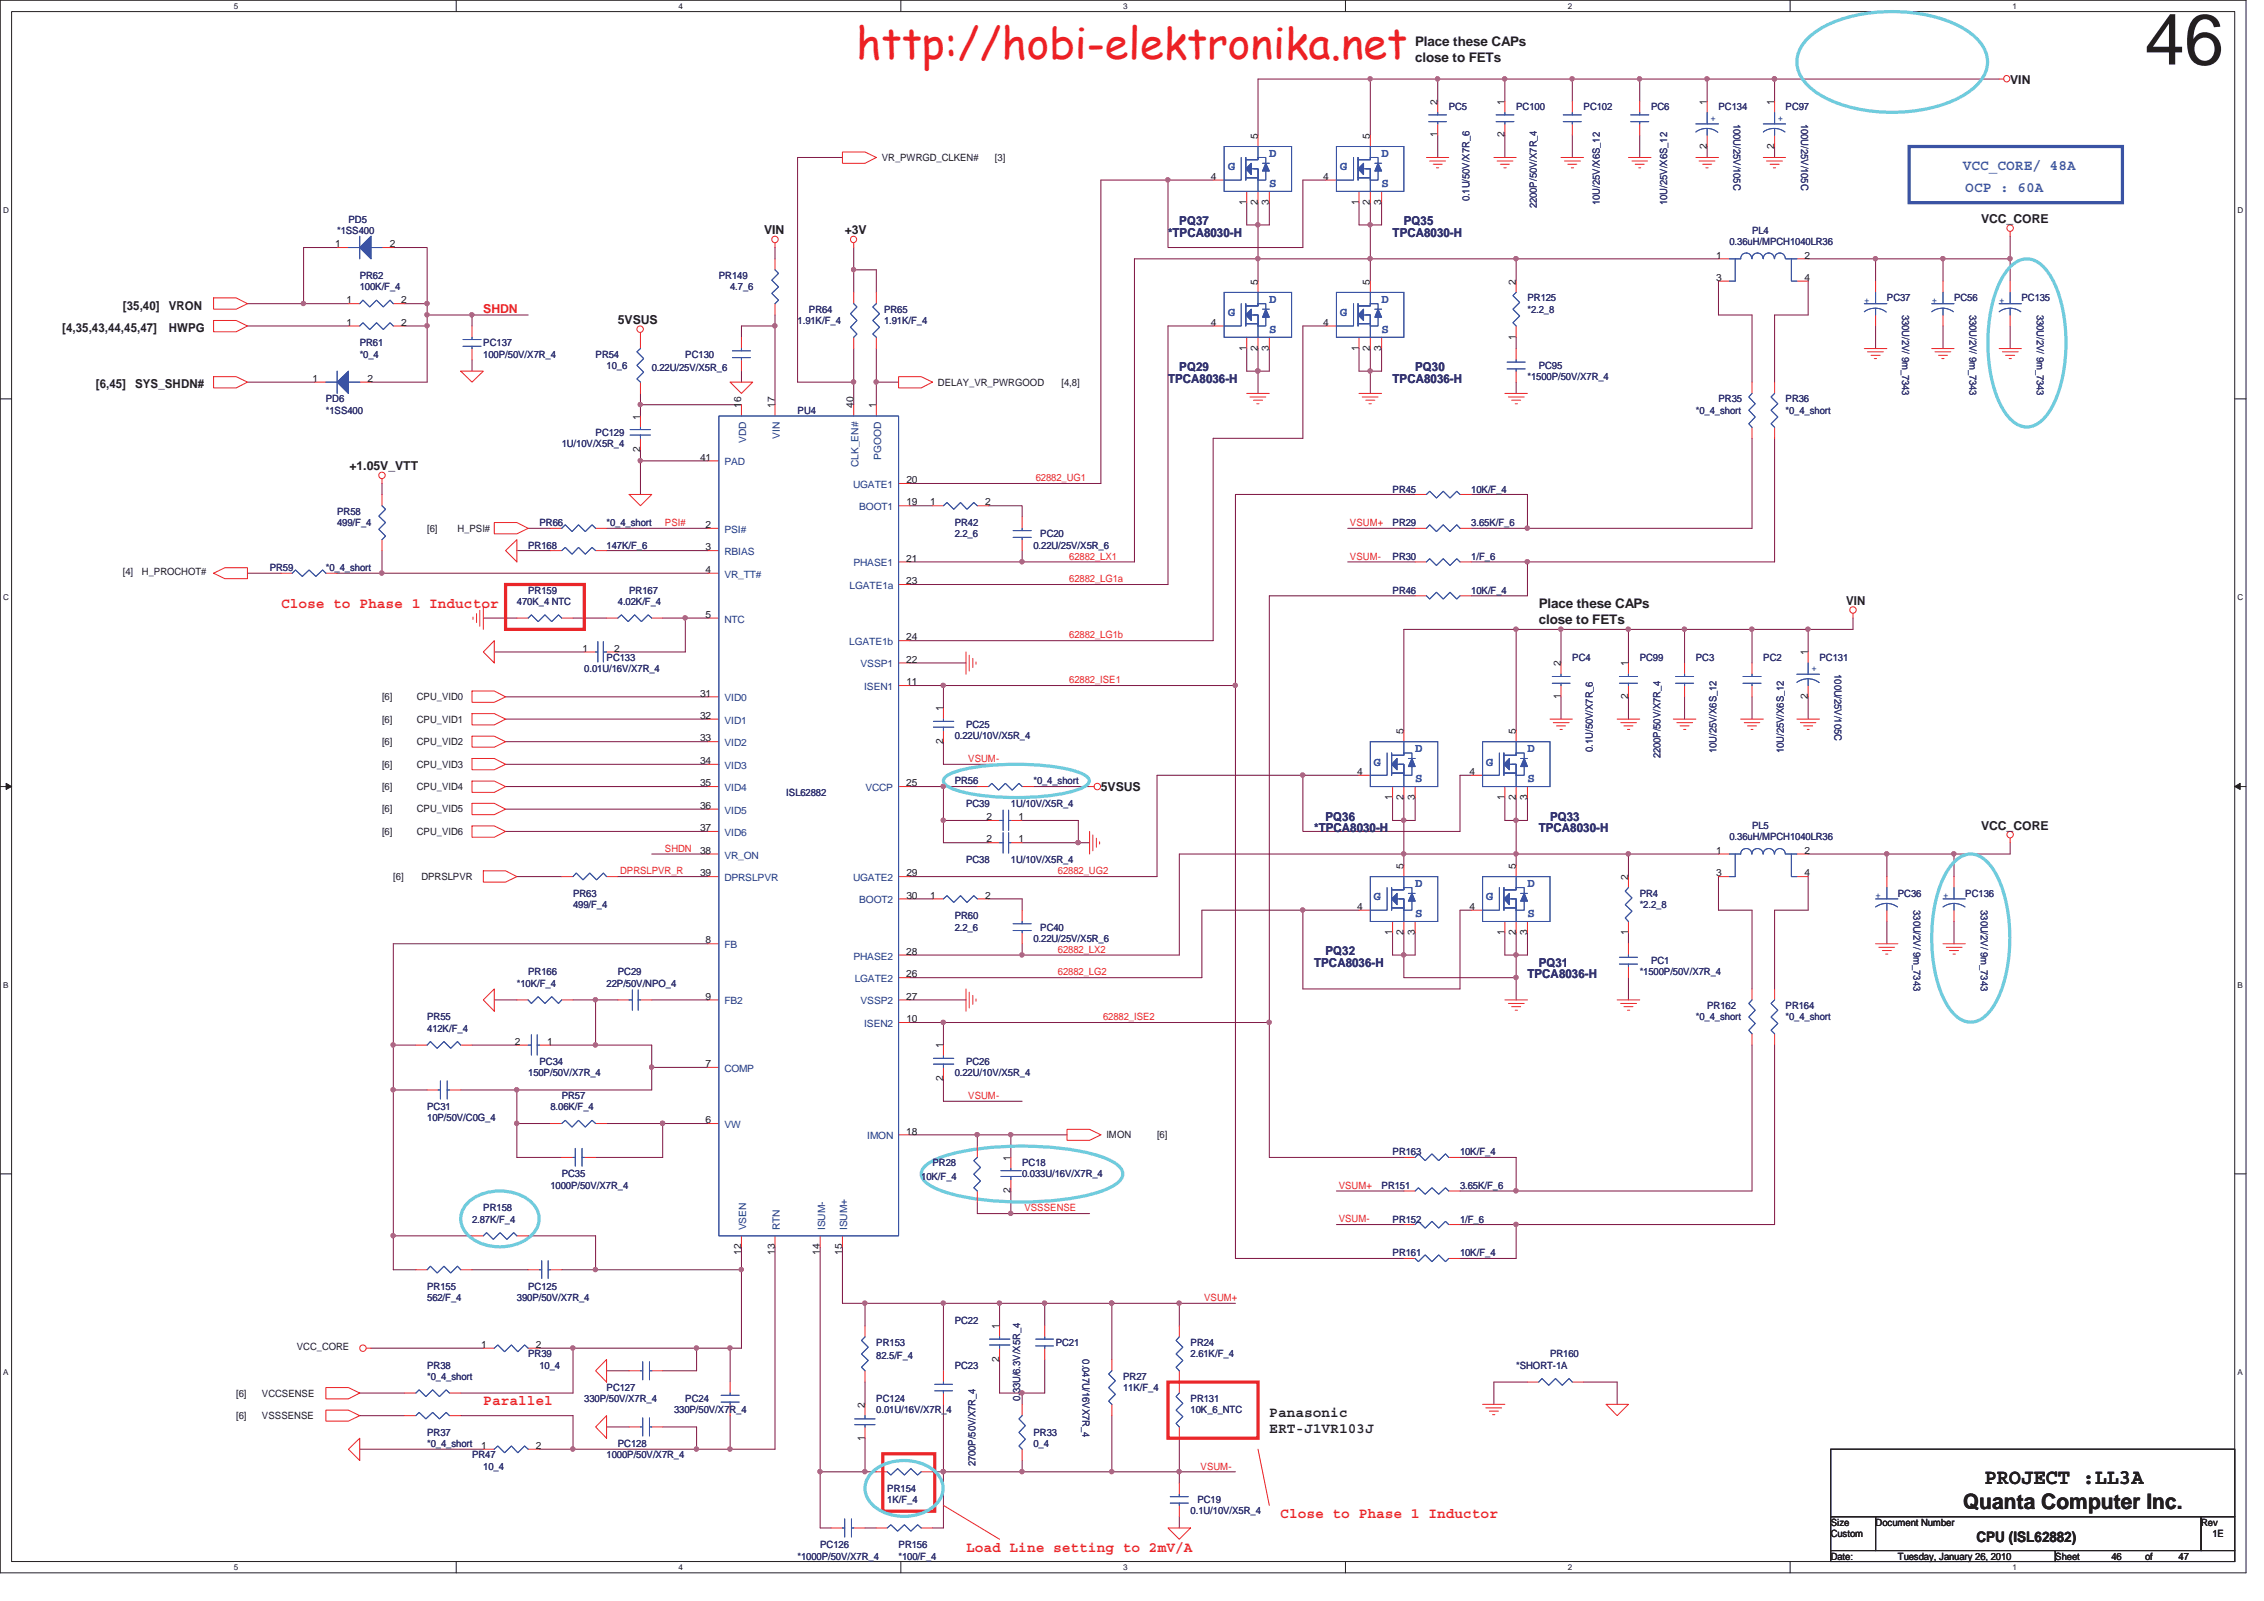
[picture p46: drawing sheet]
<svg xmlns="http://www.w3.org/2000/svg" width="297mm" height="210mm" viewBox="0 0 297 210" stroke-linecap="round" stroke-linejoin="round" font-family="sans-serif">
<defs><g id="words">
<text font-size="9.4" fill="#231f20" x="281.4" y="8.5">46</text>
<text font-size="5.6" fill="#ed2024" x="112.4" y="7.7">http://hobi-elektronika.net</text>
<g font-size="2.8" fill="#231f20">
<text x="257.6" y="197.9">Quanta Computer Inc.</text>
<text x="260.3" y="194.6">PROJECT :LL3A</text>
</g>
<g font-size="1.9" fill="#3a53a4">
<text x="257.5" y="22.3">VCC_CORE/ 48A</text>
<text x="257.8" y="25.2">OCP : 60A</text>
</g>
<g font-size="1.9" fill="#ec2426">
<text x="36.9" y="79.8">Close to Phase 1 Inductor</text>
<text x="63.4" y="184.3">Parallel</text>
<text x="126.7" y="203.5">Load Line setting to 2mV/A</text>
<text x="168" y="199">Close to Phase 1 Inductor</text>
</g>
<g font-size="1.9" fill="#231f20">
<text x="166.5" y="185.8">Panasonic</text>
<text x="166.5" y="188">ERT-J1VR103J</text>
<text x="259.3" y="202.2">CPU (ISL62882)</text>
</g>
<g font-size="1.7" fill="#231f20">
<text x="185.7" y="6.1">Place these CAPs</text>
<text x="185.7" y="8.1">close to FETs</text>
<text x="201.9" y="79.8">Place these CAPs</text>
<text x="201.9" y="81.8">close to FETs</text>
</g>
<g font-size="1.6" fill="#231f20">
<text x="263.7" y="11">VIN</text>
<text x="259.9" y="29.2">VCC_CORE</text>
<text x="100.2" y="30.7">VIN</text>
<text x="110.8" y="30.7">+3V</text>
<text x="16.1" y="40.6">[35,40]</text>
<text x="22.1" y="40.6">VRON</text>
<text x="8.2" y="43.6">[4,35,43,44,45,47]</text>
<text x="22.1" y="43.6">HWPG</text>
<text x="81.1" y="42.5">5VSUS</text>
<text x="12.6" y="50.9">[6,45]</text>
<text x="17.7" y="50.9">SYS_SHDN#</text>
<text x="45.8" y="61.7">+1.05V_VTT</text>
<text x="242.2" y="79.4">VIN</text>
<text x="144.4" y="103.8">5VSUS</text>
<text x="259.9" y="108.8">VCC_CORE</text>
</g>
<g font-size="1.6" fill="#3a53a4">
<text x="161.1" y="22.3">G</text>
<text x="166.5" y="20.6">D</text>
<text x="175.8" y="22.3">G</text>
<text x="181.3" y="20.6">D</text>
<text x="166.5" y="24.6">S</text>
<text x="181.3" y="24.6">S</text>
<text x="161.1" y="41.5">G</text>
<text x="166.5" y="39.7">D</text>
<text x="175.8" y="41.5">G</text>
<text x="181.3" y="39.7">D</text>
<text x="166.5" y="43.7">S</text>
<text x="181.3" y="43.7">S</text>
<text x="180.2" y="100.4">G</text>
<text x="185.7" y="98.6">D</text>
<text x="194.9" y="100.4">G</text>
<text x="200.4" y="98.6">D</text>
<text x="185.7" y="102.6">S</text>
<text x="200.4" y="102.6">S</text>
<text x="180.2" y="118.1">G</text>
<text x="185.7" y="116.3">D</text>
<text x="194.9" y="118.1">G</text>
<text x="200.4" y="116.3">D</text>
<text x="185.7" y="120.3">S</text>
<text x="200.4" y="120.3">S</text>
</g>
<g font-size="1.6" fill="#2d2d72">
<text x="154.7" y="29.5">PQ37</text>
<text x="184.2" y="29.5">PQ35</text>
<text x="153.2" y="31">*TPCA8030-H</text>
<text x="182.7" y="31">TPCA8030-H</text>
<text x="153.2" y="50.2">TPCA8036-H</text>
<text x="154.7" y="48.7">PQ29</text>
<text x="182.7" y="50.2">TPCA8036-H</text>
<text x="185.7" y="48.7">PQ30</text>
<text x="173.9" y="107.7">PQ36</text>
<text x="203.4" y="107.7">PQ33</text>
<text x="172.4" y="109.1">*TPCA8030-H</text>
<text x="201.9" y="109.1">TPCA8030-H</text>
<text x="173.9" y="125.3">PQ32</text>
<text x="172.4" y="126.8">TPCA8036-H</text>
<text x="200.4" y="128.3">TPCA8036-H</text>
<text x="201.9" y="126.8">PQ31</text>
</g>
<text font-size="1.6" fill="#ec2426" x="63.4" y="41">SHDN</text>
<g font-size="1.3" fill="#231f20">
<text x="188.6" y="13.8" transform="rotate(-90 188.6 13.8)">2</text>
<text x="197.4" y="13.8" transform="rotate(-90 197.4 13.8)">1</text>
<text x="223.9" y="13.8" transform="rotate(-90 223.9 13.8)">1</text>
<text x="232.8" y="13.8" transform="rotate(-90 232.8 13.8)">1</text>
<text x="115.7" y="21.1">VR_PWRGD_CLKEN#</text>
<text x="130.5" y="21.1">[3]</text>
<text x="158.9" y="23.6">4</text>
<text x="165" y="18.2" transform="rotate(-90 165 18.2)">5</text>
<text x="173.6" y="23.6">4</text>
<text x="179.7" y="18.2" transform="rotate(-90 179.7 18.2)">5</text>
<text x="188.6" y="18" transform="rotate(-90 188.6 18)">1</text>
<text x="197.4" y="18" transform="rotate(-90 197.4 18)">2</text>
<text x="223.9" y="19.5" transform="rotate(-90 223.9 19.5)">2</text>
<text x="232.8" y="19.5" transform="rotate(-90 232.8 19.5)">2</text>
<text x="163.5" y="26.9" transform="rotate(-90 163.5 26.9)">1</text>
<text x="165" y="26.9" transform="rotate(-90 165 26.9)">2</text>
<text x="166.5" y="26.9" transform="rotate(-90 166.5 26.9)">3</text>
<text x="178.3" y="26.9" transform="rotate(-90 178.3 26.9)">1</text>
<text x="179.7" y="26.9" transform="rotate(-90 179.7 26.9)">2</text>
<text x="181.2" y="26.9" transform="rotate(-90 181.2 26.9)">3</text>
<text x="44" y="32.4">1</text>
<text x="51.1" y="32.4">2</text>
<text x="225.2" y="33.9">1</text>
<text x="236.8" y="33.9">2</text>
<text x="45.5" y="39.8">1</text>
<text x="52.6" y="39.8">2</text>
<text x="165" y="37.3" transform="rotate(-90 165 37.3)">5</text>
<text x="179.7" y="37.3" transform="rotate(-90 179.7 37.3)">5</text>
<text x="198.9" y="37.3" transform="rotate(-90 198.9 37.3)">2</text>
<text x="225.2" y="36.8">3</text>
<text x="236.8" y="36.8">4</text>
<text x="45.5" y="42.7">1</text>
<text x="52.6" y="42.7">2</text>
<text x="158.9" y="42.7">4</text>
<text x="163.5" y="46" transform="rotate(-90 163.5 46)">1</text>
<text x="165" y="46" transform="rotate(-90 165 46)">2</text>
<text x="166.5" y="46" transform="rotate(-90 166.5 46)">3</text>
<text x="173.6" y="42.7">4</text>
<text x="178.3" y="46" transform="rotate(-90 178.3 46)">1</text>
<text x="179.7" y="46" transform="rotate(-90 179.7 46)">2</text>
<text x="181.2" y="46" transform="rotate(-90 181.2 46)">3</text>
<text x="198.9" y="44.5" transform="rotate(-90 198.9 44.5)">1</text>
<text x="41" y="50.1">1</text>
<text x="48.2" y="50.1">2</text>
<text x="97.2" y="53.5" transform="rotate(-90 97.2 53.5)">16</text>
<text x="101.6" y="53.5" transform="rotate(-90 101.6 53.5)">17</text>
<text x="112" y="53.5" transform="rotate(-90 112 53.5)">40</text>
<text x="114.9" y="53.5" transform="rotate(-90 114.9 53.5)">1</text>
<text x="123.1" y="50.6">DELAY_VR_PWRGOOD</text>
<text x="139.3" y="50.6">[4,8]</text>
<text x="84" y="59.3" transform="rotate(-90 84 59.3)">2</text>
<text x="84" y="55" transform="rotate(-90 84 55)">1</text>
<text x="91.9" y="60.4">41</text>
<text x="118.9" y="63.4">20</text>
<text x="56" y="69.7">[6]</text>
<text x="60" y="69.7">H_PSI#</text>
<text x="92.6" y="69.3">2</text>
<text x="118.9" y="66.3">19</text>
<text x="122" y="66.3">1</text>
<text x="129.2" y="66.3">2</text>
<text x="16.1" y="75.5">[4]</text>
<text x="18.6" y="75.5">H_PROCHOT#</text>
<text x="92.6" y="75.1">4</text>
<text x="92.6" y="72.2">3</text>
<text x="118.9" y="76.6">23</text>
<text x="118.9" y="73.7">21</text>
<text x="92.6" y="81">5</text>
<text x="118.9" y="84">24</text>
<text x="76.4" y="85.5">1</text>
<text x="80.6" y="85.5">2</text>
<text x="118.9" y="86.9">22</text>
<text x="118.9" y="89.9">11</text>
<text x="204.8" y="87.4" transform="rotate(-90 204.8 87.4)">2</text>
<text x="213.6" y="87.4" transform="rotate(-90 213.6 87.4)">1</text>
<text x="237.2" y="85.9" transform="rotate(-90 237.2 85.9)">1</text>
<text x="50.1" y="91.8">[6]</text>
<text x="50.1" y="94.8">[6]</text>
<text x="54.7" y="91.8">CPU_VID0</text>
<text x="54.7" y="94.8">CPU_VID1</text>
<text x="91.9" y="94.3">32</text>
<text x="91.9" y="91.4">31</text>
<text x="123.7" y="93.3" transform="rotate(-90 123.7 93.3)">1</text>
<text x="204.8" y="91.7" transform="rotate(-90 204.8 91.7)">1</text>
<text x="213.6" y="91.7" transform="rotate(-90 213.6 91.7)">2</text>
<text x="237.2" y="91.7" transform="rotate(-90 237.2 91.7)">2</text>
<text x="50.1" y="97.7">[6]</text>
<text x="50.1" y="100.7">[6]</text>
<text x="54.7" y="97.7">CPU_VID2</text>
<text x="54.7" y="100.7">CPU_VID3</text>
<text x="91.9" y="100.2">34</text>
<text x="91.9" y="97.2">33</text>
<text x="123.7" y="97.6" transform="rotate(-90 123.7 97.6)">2</text>
<text x="178.1" y="101.6">4</text>
<text x="184.1" y="96.3" transform="rotate(-90 184.1 96.3)">5</text>
<text x="192.8" y="101.6">4</text>
<text x="198.9" y="96.3" transform="rotate(-90 198.9 96.3)">5</text>
<text x="50.1" y="103.6">[6]</text>
<text x="50.1" y="106.5">[6]</text>
<text x="54.7" y="103.6">CPU_VID4</text>
<text x="54.7" y="106.5">CPU_VID5</text>
<text x="91.9" y="103.1">35</text>
<text x="91.9" y="106.1">36</text>
<text x="118.9" y="103.1">25</text>
<text x="129.4" y="107.6">2</text>
<text x="133.6" y="107.6">1</text>
<text x="182.7" y="104.9" transform="rotate(-90 182.7 104.9)">1</text>
<text x="184.1" y="104.9" transform="rotate(-90 184.1 104.9)">2</text>
<text x="185.6" y="104.9" transform="rotate(-90 185.6 104.9)">3</text>
<text x="197.4" y="104.9" transform="rotate(-90 197.4 104.9)">1</text>
<text x="198.9" y="104.9" transform="rotate(-90 198.9 104.9)">2</text>
<text x="200.4" y="104.9" transform="rotate(-90 200.4 104.9)">3</text>
<text x="50.1" y="109.5">[6]</text>
<text x="54.7" y="109.5">CPU_VID6</text>
<text x="91.9" y="112">38</text>
<text x="91.9" y="109">37</text>
<text x="129.4" y="110.5">2</text>
<text x="133.6" y="110.5">1</text>
<text x="184.1" y="114" transform="rotate(-90 184.1 114)">5</text>
<text x="198.9" y="114" transform="rotate(-90 198.9 114)">5</text>
<text x="225.2" y="112">1</text>
<text x="236.8" y="112">2</text>
<text x="51.6" y="115.4">[6]</text>
<text x="55.3" y="115.4">DPRSLPVR</text>
<text x="91.9" y="114.9">39</text>
<text x="118.9" y="114.9">29</text>
<text x="118.9" y="117.9">30</text>
<text x="122" y="117.9">1</text>
<text x="129.2" y="117.9">2</text>
<text x="178.1" y="119.3">4</text>
<text x="192.8" y="119.3">4</text>
<text x="213.6" y="115.4" transform="rotate(-90 213.6 115.4)">2</text>
<text x="225.2" y="114.9">3</text>
<text x="236.8" y="114.9">4</text>
<text x="92.6" y="123.7">8</text>
<text x="118.9" y="125.2">28</text>
<text x="182.7" y="122.6" transform="rotate(-90 182.7 122.6)">1</text>
<text x="184.1" y="122.6" transform="rotate(-90 184.1 122.6)">2</text>
<text x="185.6" y="122.6" transform="rotate(-90 185.6 122.6)">3</text>
<text x="197.4" y="122.6" transform="rotate(-90 197.4 122.6)">1</text>
<text x="198.9" y="122.6" transform="rotate(-90 198.9 122.6)">2</text>
<text x="200.4" y="122.6" transform="rotate(-90 200.4 122.6)">3</text>
<text x="213.6" y="122.6" transform="rotate(-90 213.6 122.6)">1</text>
<text x="92.6" y="131.1">9</text>
<text x="118.9" y="131.1">27</text>
<text x="118.9" y="128.2">26</text>
<text x="67.6" y="137">2</text>
<text x="71.8" y="137">1</text>
<text x="118.9" y="134.1">10</text>
<text x="123.7" y="137.5" transform="rotate(-90 123.7 137.5)">1</text>
<text x="92.6" y="140">7</text>
<text x="123.7" y="141.8" transform="rotate(-90 123.7 141.8)">2</text>
<text x="92.6" y="147.3">6</text>
<text x="118.9" y="148.8">18</text>
<text x="145.2" y="149.3">IMON</text>
<text x="151.8" y="149.3">[6]</text>
<text x="132.6" y="152.2" transform="rotate(-90 132.6 152.2)">1</text>
<text x="132.6" y="156.5" transform="rotate(-90 132.6 156.5)">2</text>
<text x="97.2" y="164.6" transform="rotate(-90 97.2 164.6)">12</text>
<text x="101.6" y="164.6" transform="rotate(-90 101.6 164.6)">13</text>
<text x="107.6" y="164.6" transform="rotate(-90 107.6 164.6)">14</text>
<text x="110.5" y="164.6" transform="rotate(-90 110.5 164.6)">15</text>
<text x="38.9" y="177.1">VCC_CORE</text>
<text x="63.1" y="176.8">1</text>
<text x="70.3" y="176.8">2</text>
<text x="131.1" y="178.6" transform="rotate(-90 131.1 178.6)">2</text>
<text x="131.1" y="174.3" transform="rotate(-90 131.1 174.3)">1</text>
<text x="31" y="183.2">[6]</text>
<text x="34.4" y="183.2">VCCSENSE</text>
<text x="113.5" y="184.7" transform="rotate(-90 113.5 184.7)">2</text>
<text x="31" y="186.1">[6]</text>
<text x="34.4" y="186.1">VSSSENSE</text>
<text x="63.1" y="190">1</text>
<text x="70.3" y="190">2</text>
<text x="113.5" y="188.9" transform="rotate(-90 113.5 188.9)">1</text>
<text x="240.2" y="201.6">Custom</text>
<text x="240.2" y="200.1">Size</text>
<text x="246.1" y="200.1">Document Number</text>
<text x="288.8" y="200.1">Rev</text>
<text x="290.3" y="201.6">1E</text>
<text x="240.2" y="204.6">Date:</text>
<text x="249" y="204.6">Tuesday, January 26, 2010</text>
<text x="269.7" y="204.6">Sheet</text>
<text x="277" y="204.6">46</text>
<text x="281.4" y="204.6">of</text>
<text x="285.8" y="204.6">47</text>
</g>
<g font-size="1.3" fill="#2d2d72">
<text x="190.1" y="14.5">PC5</text>
<text x="198.9" y="14.5">PC100</text>
<text x="207.8" y="14.5">PC102</text>
<text x="216.6" y="14.5">PC6</text>
<text x="225.5" y="14.5">PC134</text>
<text x="227.5" y="16.3" transform="rotate(90 227.5 16.3)">100U/25V/105C</text>
<text x="234.3" y="14.5">PC97</text>
<text x="236.3" y="16.3" transform="rotate(90 236.3 16.3)">100U/25V/105C</text>
<text x="45.7" y="29.2">PD5</text>
<text x="192.8" y="26.4" transform="rotate(-90 192.8 26.4)">0.1U/50V/X7R_6</text>
<text x="201.6" y="27.3" transform="rotate(-90 201.6 27.3)">2200P/50V/X7R_4</text>
<text x="209.9" y="26.9" transform="rotate(-90 209.9 26.9)">10U/25V/X6S_12</text>
<text x="218.7" y="26.9" transform="rotate(-90 218.7 26.9)">10U/25V/X6S_12</text>
<text x="44.2" y="30.7">*1SS400</text>
<text x="226.9" y="32.2">0.36uH/MPCH1040LR36</text>
<text x="229.9" y="30.7">PL4</text>
<text x="47.2" y="36.6">PR62</text>
<text x="47.2" y="38.1">100K/F_4</text>
<text x="94.3" y="36.6">PR149</text>
<text x="95.8" y="38.1">4.7_6</text>
<text x="106.1" y="41">PR64</text>
<text x="116" y="41">PR65</text>
<text x="200.4" y="39.5">PR125</text>
<text x="200.4" y="41">*2.2_8</text>
<text x="247.6" y="39.5">PC37</text>
<text x="249.6" y="41.3" transform="rotate(90 249.6 41.3)">330U/2V/ 9m_7343</text>
<text x="256.4" y="39.5">PC56</text>
<text x="258.4" y="41.3" transform="rotate(90 258.4 41.3)">330U/2V/ 9m_7343</text>
<text x="265.2" y="39.5">PC135</text>
<text x="267.2" y="41.3" transform="rotate(90 267.2 41.3)">330U/2V/ 9m_7343</text>
<text x="47.2" y="45.4">PR61</text>
<text x="47.2" y="46.9">*0_4</text>
<text x="63.4" y="45.4">PC137</text>
<text x="63.4" y="46.9">100P/50V/X7R_4</text>
<text x="78.1" y="46.9">PR54</text>
<text x="89.9" y="46.9">PC130</text>
<text x="104.6" y="42.5">1.91K/F_4</text>
<text x="116" y="42.5">1.91K/F_4</text>
<text x="42.8" y="52.8">PD6</text>
<text x="79.6" y="48.4">10_6</text>
<text x="85.5" y="48.7">0.22U/25V/X5R_6</text>
<text x="200.4" y="49.9">*1500P/50V/X7R_4</text>
<text x="201.9" y="48.4">PC95</text>
<text x="225.5" y="52.8">PR35</text>
<text x="234.3" y="52.8">PR36</text>
<text x="42.8" y="54.3">*1SS400</text>
<text x="73.7" y="58.7">1U/10V/X5R_4</text>
<text x="78.1" y="57.2">PC129</text>
<text x="104.6" y="54.3">PU4</text>
<text x="222.5" y="54.3">*0_4_short</text>
<text x="234.3" y="54.3">*0_4_short</text>
<text x="182.7" y="64.6">PR45</text>
<text x="193" y="64.6">10K/F_4</text>
<text x="44.2" y="67.5">PR58</text>
<text x="44.2" y="69">499/F_4</text>
<text x="69.3" y="72">PR168</text>
<text x="70.8" y="69">PR66</text>
<text x="79.6" y="69">*0_4_short</text>
<text x="79.6" y="72">147K/F_6</text>
<text x="125.3" y="69">PR42</text>
<text x="125.3" y="70.5">2.2_6</text>
<text x="135.6" y="72">0.22U/25V/X5R_6</text>
<text x="136.5" y="70.5">PC20</text>
<text x="182.7" y="69">PR29</text>
<text x="193" y="69">3.65K/F_6</text>
<text x="35.4" y="74.9">PR59</text>
<text x="42.8" y="74.9">*0_4_short</text>
<text x="69.3" y="77.8">PR159</text>
<text x="82.5" y="77.8">PR167</text>
<text x="182.7" y="73.4">PR30</text>
<text x="182.7" y="77.8">PR46</text>
<text x="193" y="73.4">1/F_6</text>
<text x="193" y="77.8">10K/F_4</text>
<text x="67.8" y="79.3">470K_4 NTC</text>
<text x="81.1" y="79.3">4.02K/F_4</text>
<text x="76.7" y="88.1">0.01U/16V/X7R_4</text>
<text x="79.6" y="86.7">PC133</text>
<text x="206.3" y="86.7">PC4</text>
<text x="215.1" y="86.7">PC99</text>
<text x="222.5" y="86.7">PC3</text>
<text x="231.3" y="86.7">PC2</text>
<text x="238.7" y="86.7">PC131</text>
<text x="240.7" y="88.4" transform="rotate(90 240.7 88.4)">100U/25V/105C</text>
<text x="126.7" y="95.5">PC25</text>
<text x="125.3" y="97">0.22U/10V/X5R_4</text>
<text x="209" y="98.6" transform="rotate(-90 209 98.6)">0.1U/50V/X7R_6</text>
<text x="217.8" y="99.5" transform="rotate(-90 217.8 99.5)">2200P/50V/X7R_4</text>
<text x="225.2" y="98.8" transform="rotate(-90 225.2 98.8)">10U/25V/X6S_12</text>
<text x="234.1" y="98.8" transform="rotate(-90 234.1 98.8)">10U/25V/X6S_12</text>
<text x="103.2" y="104.3">ISL62882</text>
<text x="125.3" y="102.9">PR56</text>
<text x="126.7" y="105.8">PC39</text>
<text x="132.6" y="105.8">1U/10V/X5R_4</text>
<text x="135.6" y="102.9">*0_4_short</text>
<text x="126.7" y="113.2">PC38</text>
<text x="132.6" y="113.2">1U/10V/X5R_4</text>
<text x="226.9" y="110.2">0.36uH/MPCH1040LR36</text>
<text x="229.9" y="108.8">PL5</text>
<text x="75.2" y="117.6">PR63</text>
<text x="75.2" y="119.1">499/F_4</text>
<text x="215.1" y="117.6">PR4</text>
<text x="215.1" y="119.1">*2.2_8</text>
<text x="249" y="117.6">PC36</text>
<text x="251" y="119.4" transform="rotate(90 251 119.4)">330U/2V/ 9m_7343</text>
<text x="257.8" y="117.6">PC136</text>
<text x="259.9" y="119.4" transform="rotate(90 259.9 119.4)">330U/2V/ 9m_7343</text>
<text x="125.3" y="120.6">PR60</text>
<text x="125.3" y="122">2.2_6</text>
<text x="135.6" y="123.5">0.22U/25V/X5R_6</text>
<text x="136.5" y="122">PC40</text>
<text x="67.8" y="129.4">*10K/F_4</text>
<text x="69.3" y="127.9">PR166</text>
<text x="79.6" y="129.4">22P/50V/NPO_4</text>
<text x="81.1" y="127.9">PC29</text>
<text x="215.1" y="127.9">*1500P/50V/X7R_4</text>
<text x="216.6" y="126.4">PC1</text>
<text x="56" y="133.8">PR55</text>
<text x="56" y="135.3">412K/F_4</text>
<text x="222.5" y="133.8">*0_4_short</text>
<text x="224" y="132.3">PR162</text>
<text x="234.3" y="132.3">PR164</text>
<text x="234.3" y="133.8">*0_4_short</text>
<text x="69.3" y="141.2">150P/50V/X7R_4</text>
<text x="70.8" y="139.7">PC34</text>
<text x="125.3" y="141.2">0.22U/10V/X5R_4</text>
<text x="126.7" y="139.7">PC26</text>
<text x="56" y="145.6">PC31</text>
<text x="56" y="147.1">10P/50V/C0G_4</text>
<text x="72.2" y="145.6">8.06K/F_4</text>
<text x="73.7" y="144.1">PR57</text>
<text x="72.2" y="155.9">1000P/50V/X7R_4</text>
<text x="73.7" y="154.4">PC35</text>
<text x="120.9" y="154.7">10K/F_4</text>
<text x="122.3" y="153">PR28</text>
<text x="134.1" y="153">PC18</text>
<text x="134.1" y="154.4">0.033U/16V/X7R_4</text>
<text x="181.3" y="155.9">PR151</text>
<text x="182.7" y="151.5">PR163</text>
<text x="191.6" y="155.9">3.65K/F_6</text>
<text x="191.6" y="151.5">10K/F_4</text>
<text x="61.9" y="160.4">2.87K/F_4</text>
<text x="63.4" y="158.9">PR158</text>
<text x="182.7" y="160.4">PR152</text>
<text x="191.6" y="160.4">1/F_6</text>
<text x="182.7" y="164.8">PR161</text>
<text x="191.6" y="164.8">10K/F_4</text>
<text x="56" y="169.2">PR155</text>
<text x="56" y="170.6">562/F_4</text>
<text x="67.8" y="170.6">390P/50V/X7R_4</text>
<text x="69.3" y="169.2">PC125</text>
<text x="125.3" y="173.6">PC22</text>
<text x="56" y="179.5">PR38</text>
<text x="69.3" y="178">PR39</text>
<text x="70.8" y="179.5">10_4</text>
<text x="115" y="176.5">PR153</text>
<text x="115" y="178.3">82.5/F_4</text>
<text x="125.3" y="179.5">PC23</text>
<text x="138.5" y="176.5">PC21</text>
<text x="142" y="178.3" transform="rotate(90 142 178.3)">0.047U/16VX7R_4</text>
<text x="156.2" y="176.5">PR24</text>
<text x="156.2" y="178">2.61K/F_4</text>
<text x="198.9" y="179.5">*SHORT-1A</text>
<text x="203.4" y="178">PR160</text>
<text x="56" y="181">*0_4_short</text>
<text x="76.7" y="183.9">330P/50V/X7R_4</text>
<text x="79.6" y="182.5">PC127</text>
<text x="88.4" y="185.4">330P/50V/X7R_4</text>
<text x="89.9" y="183.9">PC24</text>
<text x="115" y="183.9">PC124</text>
<text x="115" y="185.4">0.01U/16V/X7R_4</text>
<text x="133.9" y="183.8" transform="rotate(-90 133.9 183.8)">0.33U/6.3V/X5R_4</text>
<text x="147.4" y="181">PR27</text>
<text x="147.4" y="182.5">11K/F_4</text>
<text x="156.2" y="183.9">PR131</text>
<text x="156.2" y="185.4">10K_6_NTC</text>
<text x="56" y="188.3">PR37</text>
<text x="56" y="189.8">*0_4_short</text>
<text x="61.9" y="191.3">PR47</text>
<text x="79.6" y="191.3">1000P/50V/X7R_4</text>
<text x="81.1" y="189.8">PC128</text>
<text x="135.6" y="188.3">PR33</text>
<text x="135.6" y="189.8">0_4</text>
<text x="63.4" y="192.7">10_4</text>
<text x="116.4" y="195.7">PR154</text>
<text x="116.4" y="197.2">1K/F_4</text>
<text x="128" y="192.3" transform="rotate(-90 128 192.3)">2700P/50V/X7R_4</text>
<text x="157.1" y="197.2">PC19</text>
<text x="107.6" y="203.1">PC126</text>
<text x="117.9" y="203.1">PR156</text>
<text x="156.2" y="198.6">0.1U/10V/X5R_4</text>
<text x="104.6" y="204.6">*1000P/50V/X7R_4</text>
<text x="117.9" y="204.6">*100/F_4</text>
</g>
<g font-size="1.3" fill="#3a53a4">
<text x="224.4" y="15.8">+</text>
<text x="233.3" y="15.8">+</text>
<text x="244.6" y="39.7">+</text>
<text x="253.4" y="39.7">+</text>
<text x="262.3" y="39.7">+</text>
<text x="237.7" y="88">+</text>
<text x="246.1" y="117.8">+</text>
<text x="254.9" y="117.8">+</text>
</g>
<g font-size="1.3" fill="#1d437e">
<text x="97.9" y="58.1" transform="rotate(-90 97.9 58.1)">VDD</text>
<text x="102.3" y="57.5" transform="rotate(-90 102.3 57.5)">VIN</text>
<text x="95" y="61">PAD</text>
<text x="111.9" y="64">UGATE1</text>
<text x="112.6" y="61.3" transform="rotate(-90 112.6 61.3)">CLK_EN#</text>
<text x="115.6" y="60.3" transform="rotate(-90 115.6 60.3)">PGOOD</text>
<text x="95" y="69.9">PSI#</text>
<text x="112.7" y="66.9">BOOT1</text>
<text x="95" y="75.8">VR_TT#</text>
<text x="95" y="72.8">RBIAS</text>
<text x="111.5" y="77.3">LGATE1a</text>
<text x="112" y="74.3">PHASE1</text>
<text x="95" y="81.7">NTC</text>
<text x="111.4" y="84.6">LGATE1b</text>
<text x="112.9" y="87.5">VSSP1</text>
<text x="95" y="94.9">VID1</text>
<text x="95" y="92">VID0</text>
<text x="113.4" y="90.5">ISEN1</text>
<text x="95" y="100.8">VID3</text>
<text x="95" y="97.9">VID2</text>
<text x="95" y="103.8">VID4</text>
<text x="95" y="106.7">VID5</text>
<text x="113.5" y="103.8">VCCP</text>
<text x="95" y="112.6">VR_ON</text>
<text x="95" y="109.6">VID6</text>
<text x="95" y="115.6">DPRSLPVR</text>
<text x="111.9" y="115.6">UGATE2</text>
<text x="112.7" y="118.5">BOOT2</text>
<text x="95" y="124.4">FB</text>
<text x="112" y="125.9">PHASE2</text>
<text x="95" y="131.7">FB2</text>
<text x="112.1" y="128.8">LGATE2</text>
<text x="112.9" y="131.7">VSSP2</text>
<text x="113.4" y="134.7">ISEN2</text>
<text x="95" y="140.6">COMP</text>
<text x="95" y="148">VW</text>
<text x="113.8" y="149.4">IMON</text>
<text x="97.9" y="161.4" transform="rotate(-90 97.9 161.4)">VSEN</text>
<text x="102.3" y="161.4" transform="rotate(-90 102.3 161.4)">RTN</text>
<text x="108.2" y="161.4" transform="rotate(-90 108.2 161.4)">ISUM-</text>
<text x="111.2" y="161.4" transform="rotate(-90 111.2 161.4)">ISUM+</text>
</g>
<g font-size="1.3" fill="#ec2426">
<text x="135.9" y="63.1">62882_UG1</text>
<text x="87.2" y="69">PSI#</text>
<text x="177.1" y="69">VSUM+</text>
<text x="140.3" y="73.4">62882_LX1</text>
<text x="140.3" y="76.4">62882_LG1a</text>
<text x="177.1" y="73.4">VSUM-</text>
<text x="140.3" y="83.7">62882_LG1b</text>
<text x="140.3" y="89.6">62882_ISE1</text>
<text x="127" y="99.9">VSUM-</text>
<text x="87.2" y="111.7">SHDN</text>
<text x="81.4" y="114.7">DPRSLPVR_R</text>
<text x="138.8" y="114.7">62882_UG2</text>
<text x="138.8" y="125">62882_LX2</text>
<text x="138.8" y="127.9">62882_LG2</text>
<text x="144.7" y="133.8">62882_ISE2</text>
<text x="127" y="144.1">VSUM-</text>
<text x="175.6" y="155.9">VSUM+</text>
<text x="134.4" y="158.9">VSSSENSE</text>
<text x="175.6" y="160.3">VSUM-</text>
<text x="158" y="170.6">VSUM+</text>
<text x="157.5" y="192.7">VSUM-</text>
</g>
<g font-size="1.1" fill="#231f20">
<text x="30.7" y="1.2">5</text>
<text x="89" y="1.2">4</text>
<text x="147.4" y="1.2">3</text>
<text x="205.7" y="1.2">2</text>
<text x="264" y="1.2">1</text>
<text x=".4" y="27.9">D</text>
<text x="293.6" y="27.9">D</text>
<text x=".4" y="78.7">C</text>
<text x="293.6" y="78.7">C</text>
<text x=".4" y="129.5">B</text>
<text x="293.6" y="129.5">B</text>
<text x=".4" y="180.3">A</text>
<text x="293.6" y="180.3">A</text>
<text x="30.7" y="205.9">5</text>
<text x="89" y="205.9">4</text>
<text x="147.4" y="205.9">3</text>
<text x="205.7" y="205.9">2</text>
<text x="264" y="205.9">1</text>
</g>
</g></defs>
<path d="M0 0h294.7v206.3h-294.7zM1.5 1.5h291.7v203.3h-291.7z" fill="none" stroke="#231f20" stroke-width=".13"/>
<g fill="#fff">
<path d="M30.7 .2h.6v1.2h-.6z"/>
<path d="M30.7 205h.6v1.2h-.6z"/>
</g>
<path d="M59.9 0v1.5M59.9 204.8v1.5" fill="none" stroke="#231f20" stroke-width=".13"/>
<g fill="#fff">
<path d="M89 .2h.6v1.2h-.6z"/>
<path d="M89 205h.6v1.2h-.6z"/>
</g>
<path d="M118.2 0v1.5M118.2 204.8v1.5" fill="none" stroke="#231f20" stroke-width=".13"/>
<g fill="#fff">
<path d="M147.4 .2h.6v1.2h-.6z"/>
<path d="M147.4 205h.6v1.2h-.6z"/>
</g>
<path d="M176.5 0v1.5M176.5 204.8v1.5" fill="none" stroke="#231f20" stroke-width=".13"/>
<g fill="#fff">
<path d="M205.7 .2h.6v1.2h-.6z"/>
<path d="M205.7 205h.6v1.2h-.6z"/>
</g>
<path d="M234.9 0v1.5M234.9 204.8v1.5" fill="none" stroke="#231f20" stroke-width=".13"/>
<g fill="#fff">
<path d="M264 .2h.6v1.2h-.6z"/>
<path d="M264 205h.6v1.2h-.6z"/>
<path d="M.4 26.9h.8v1.2h-.8z"/>
<path d="M293.6 26.9h.7v1.2h-.7z"/>
<path d="M.4 77.7h.8v1.2h-.8z"/>
<path d="M293.6 77.7h.7v1.2h-.7z"/>
</g>
<path d="M0 52.3h1.5M293.2 52.3h1.5" fill="none" stroke="#231f20" stroke-width=".13"/>
<g fill="#fff">
<path d="M.4 128.6h.7v1.1h-.7z"/>
<path d="M293.6 128.6h.7v1.1h-.7z"/>
</g>
<path d="M0 103.2h1.5M293.2 103.2h1.5" fill="none" stroke="#231f20" stroke-width=".13"/>
<path d="M.8 102.7l.7 .5-.7 .3z" fill="#231f20"/>
<path d="M.8 102.7l.7 .5-.7 .3z" fill="none" stroke="#231f20" stroke-width=".13"/>
<path d="M293.2 103.2l.7-.5v.8z" fill="#231f20"/>
<path d="M293.2 103.2l.7-.5v.8z" fill="none" stroke="#231f20" stroke-width=".13"/>
<g fill="#fff">
<path d="M.4 179.4h.7v1.1h-.7z"/>
<path d="M293.6 179.4h.7v1.1h-.7z"/>
</g>
<path d="M0 154h1.5M293.2 154h1.5" fill="none" stroke="#231f20" stroke-width=".13"/>
<path d="M185.7 64.9h-23.6v25M75.2 190.1h16.2" fill="none" stroke="#7f1542" stroke-width=".13"/>
<circle cx="75.1" cy="190" r=".29" fill="#b8529f"/>
<circle cx="75.1" cy="190" r=".29" fill="none" stroke="#b8529f" stroke-width=".13"/>
<path d="M123.8 103.2v4.4" fill="none" stroke="#7f1542" stroke-width=".13"/>
<circle cx="123.7" cy="107.6" r=".29" fill="#b8529f"/>
<circle cx="123.7" cy="107.6" r=".29" fill="none" stroke="#b8529f" stroke-width=".13"/>
<circle cx="123.7" cy="103.1" r=".29" fill="#b8529f"/>
<circle cx="123.7" cy="103.1" r=".29" fill="none" stroke="#b8529f" stroke-width=".13"/>
<path d="M85.5 112h7.4M119.4 103.2h4.4M95.8 176.8h1.5M101.7 163.6v26.5" fill="none" stroke="#7f1542" stroke-width=".13"/>
<circle cx="95.8" cy="176.8" r=".29" fill="#b8529f"/>
<circle cx="95.8" cy="176.8" r=".29" fill="none" stroke="#b8529f" stroke-width=".13"/>
<path d="M123.8 110.5h5.9M95.8 190.1h5.9" fill="none" stroke="#7f1542" stroke-width=".13"/>
<circle cx="95.8" cy="190" r=".29" fill="#b8529f"/>
<circle cx="95.8" cy="190" r=".29" fill="none" stroke="#b8529f" stroke-width=".13"/>
<path d="M123.8 107.6v2.9M154.7 112h29.5M61.9 137.1h5.9M85.5 140h7.4" fill="none" stroke="#7f1542" stroke-width=".13"/>
<circle cx="85.5" cy="140" r=".29" fill="#b8529f"/>
<circle cx="85.5" cy="140" r=".29" fill="none" stroke="#b8529f" stroke-width=".13"/>
<path d="M134.1 107.6h7.4v2.9M154.7 112v13.3h-20.6M85.5 137.1v2.9M86.9 187.2h4.5v2.9" fill="none" stroke="#7f1542" stroke-width=".13"/>
<circle cx="141.4" cy="110.5" r=".29" fill="#b8529f"/>
<circle cx="141.4" cy="110.5" r=".29" fill="none" stroke="#b8529f" stroke-width=".13"/>
<path d="M134.1 110.5h7.4" fill="none" stroke="#7f1542" stroke-width=".13"/>
<circle cx="141.4" cy="110.5" r=".29" fill="#b8529f"/>
<circle cx="141.4" cy="110.5" r=".29" fill="none" stroke="#b8529f" stroke-width=".13"/>
<path d="M165.1 48.7v2.9M175.3 156.2h8.9M86.9 179.8h4.5" fill="none" stroke="#7f1542" stroke-width=".13"/>
<circle cx="165" cy="48.7" r=".29" fill="#b8529f"/>
<circle cx="165" cy="48.7" r=".29" fill="none" stroke="#b8529f" stroke-width=".13"/>
<path d="M115 50.1v3M162.1 89.9v75.2M129.7 117.9h4.4M119.4 148.8h8.8v1.5M91.4 176.8v3" fill="none" stroke="#7f1542" stroke-width=".13"/>
<circle cx="114.9" cy="50.1" r=".29" fill="#b8529f"/>
<circle cx="114.9" cy="50.1" r=".29" fill="none" stroke="#b8529f" stroke-width=".13"/>
<path d="M115 50.1h2.9M91.4 190.1h4.4" fill="none" stroke="#7f1542" stroke-width=".13"/>
<circle cx="91.4" cy="190" r=".29" fill="#b8529f"/>
<circle cx="91.4" cy="190" r=".29" fill="none" stroke="#b8529f" stroke-width=".13"/>
<path d="M170.9 119.4v10.3" fill="none" stroke="#7f1542" stroke-width=".13"/>
<circle cx="170.9" cy="119.3" r=".29" fill="#b8529f"/>
<circle cx="170.9" cy="119.3" r=".29" fill="none" stroke="#b8529f" stroke-width=".13"/>
<path d="M191.6 119.4v10.3M225.5 115v4.4h4.4M132.6 148.8h7.4" fill="none" stroke="#7f1542" stroke-width=".13"/>
<circle cx="132.6" cy="148.8" r=".29" fill="#b8529f"/>
<circle cx="132.6" cy="148.8" r=".29" fill="none" stroke="#b8529f" stroke-width=".13"/>
<path d="M141.5 110.5h1.5M213.7 112h11.8M132.6 148.8v3" fill="none" stroke="#7f1542" stroke-width=".13"/>
<circle cx="213.6" cy="112" r=".29" fill="#b8529f"/>
<circle cx="213.6" cy="112" r=".29" fill="none" stroke="#b8529f" stroke-width=".13"/>
<path d="M198.9 107.6v4.4h-14.7M213.7 112v3" fill="none" stroke="#7f1542" stroke-width=".13"/>
<circle cx="198.9" cy="112" r=".29" fill="#b8529f"/>
<circle cx="198.9" cy="112" r=".29" fill="none" stroke="#b8529f" stroke-width=".13"/>
<circle cx="198.9" cy="107.6" r=".29" fill="#b8529f"/>
<circle cx="198.9" cy="107.6" r=".29" fill="none" stroke="#b8529f" stroke-width=".13"/>
<path d="M191.6 119.4h1.4M193 101.7h-1.4v7.3h-20.7v-7.3" fill="none" stroke="#7f1542" stroke-width=".13"/>
<circle cx="170.9" cy="101.7" r=".29" fill="#b8529f"/>
<circle cx="170.9" cy="101.7" r=".29" fill="none" stroke="#b8529f" stroke-width=".13"/>
<path d="M198.9 82.5v13.3" fill="none" stroke="#7f1542" stroke-width=".13"/>
<circle cx="198.9" cy="82.5" r=".29" fill="#b8529f"/>
<circle cx="198.9" cy="82.5" r=".29" fill="none" stroke="#b8529f" stroke-width=".13"/>
<path d="M198.9 82.5h-14.7v13.3M170.9 101.7h7.4M170.9 119.4h7.4M184.2 107.6v4.4M229.9 119.4v10.3M232.8 119.4v10.3M263.7 110.5v1.5M232.8 137.1v23.5" fill="none" stroke="#7f1542" stroke-width=".13"/>
<circle cx="184.2" cy="112" r=".29" fill="#b8529f"/>
<circle cx="184.2" cy="112" r=".29" fill="none" stroke="#b8529f" stroke-width=".13"/>
<circle cx="184.2" cy="107.6" r=".29" fill="#b8529f"/>
<circle cx="184.2" cy="107.6" r=".29" fill="none" stroke="#b8529f" stroke-width=".13"/>
<path d="M237.2 82.5h5.9M191.6 160.6h7.3v4.5h-7.3" fill="none" stroke="#7f1542" stroke-width=".13"/>
<circle cx="237.2" cy="82.5" r=".29" fill="#b8529f"/>
<circle cx="237.2" cy="82.5" r=".29" fill="none" stroke="#b8529f" stroke-width=".13"/>
<path d="M237.2 115v4.4h-4.4M229.9 137.1v19.1M198.9 160.6h33.9" fill="none" stroke="#7f1542" stroke-width=".13"/>
<circle cx="198.9" cy="160.6" r=".29" fill="#b8529f"/>
<circle cx="198.9" cy="160.6" r=".29" fill="none" stroke="#b8529f" stroke-width=".13"/>
<path d="M84 60.4h8.9" fill="none" stroke="#7f1542" stroke-width=".13"/>
<circle cx="84" cy="60.4" r=".29" fill="#b8529f"/>
<circle cx="84" cy="60.4" r=".29" fill="none" stroke="#b8529f" stroke-width=".13"/>
<path d="M243.1 81.1v1.4M198.9 112h14.8M184.2 125.3v2.9M213.7 122.3v1.5M213.7 128.2v2.9" fill="none" stroke="#7f1542" stroke-width=".13"/>
<circle cx="184.2" cy="125.2" r=".29" fill="#b8529f"/>
<circle cx="184.2" cy="125.2" r=".29" fill="none" stroke="#b8529f" stroke-width=".13"/>
<path d="M184.2 128.2h14.7" fill="none" stroke="#7f1542" stroke-width=".13"/>
<circle cx="198.9" cy="128.2" r=".29" fill="#b8529f"/>
<circle cx="198.9" cy="128.2" r=".29" fill="none" stroke="#b8529f" stroke-width=".13"/>
<path d="M110.5 20.7h-5.9v29.4M153.2 23.6h6M51.6 123.8h41.3M134.1 123.8v1.5M170.9 129.7h20.7M128.2 157.7v1.5M132.6 159.2h10.4" fill="none" stroke="#7f1542" stroke-width=".13"/>
<circle cx="132.6" cy="159.1" r=".29" fill="#b8529f"/>
<circle cx="132.6" cy="159.1" r=".29" fill="none" stroke="#b8529f" stroke-width=".13"/>
<path d="M112 50.1v3" fill="none" stroke="#7f1542" stroke-width=".13"/>
<circle cx="112" cy="50.1" r=".29" fill="#b8529f"/>
<circle cx="112" cy="50.1" r=".29" fill="none" stroke="#b8529f" stroke-width=".13"/>
<path d="M101.7 32.5v1.4M115 35.4v3M97.3 42.8v1.4M101.7 42.8v10.3M112 45.7v4.4h-7.4M119.4 63.4h25M175.3 160.6h8.9" fill="none" stroke="#7f1542" stroke-width=".13"/>
<circle cx="101.7" cy="42.7" r=".29" fill="#b8529f"/>
<circle cx="101.7" cy="42.7" r=".29" fill="none" stroke="#b8529f" stroke-width=".13"/>
<path d="M97.3 48.7v1.4M101.7 41.3v1.5h-4.4M107.6 163.6v29.4" fill="none" stroke="#7f1542" stroke-width=".13"/>
<circle cx="107.6" cy="193" r=".29" fill="#b8529f"/>
<circle cx="107.6" cy="193" r=".29" fill="none" stroke="#b8529f" stroke-width=".13"/>
<path d="M166.5 134.1v17.7" fill="none" stroke="#7f1542" stroke-width=".13"/>
<circle cx="166.5" cy="134.1" r=".29" fill="#b8529f"/>
<circle cx="166.5" cy="134.1" r=".29" fill="none" stroke="#b8529f" stroke-width=".13"/>
<path d="M115 35.4h-3v3M132.6 156.2v3" fill="none" stroke="#7f1542" stroke-width=".13"/>
<circle cx="112" cy="35.4" r=".29" fill="#b8529f"/>
<circle cx="112" cy="35.4" r=".29" fill="none" stroke="#b8529f" stroke-width=".13"/>
<path d="M112 32.5v2.9M67.8 72.2h4.4M79.6 69.3h13.3M129.7 66.3h4.4v1.5M151.8 101.7h19.1M85.5 131.1h7.4M48.7 176.8h14.7M91.4 176.8h-16.2v5.9h-14.8M162.1 165.1h22.1M107.6 200.4h1.4" fill="none" stroke="#7f1542" stroke-width=".13"/>
<circle cx="75.1" cy="176.8" r=".29" fill="#b8529f"/>
<circle cx="75.1" cy="176.8" r=".29" fill="none" stroke="#b8529f" stroke-width=".13"/>
<path d="M135.6 103.2h7.4M78.1 131.1v6" fill="none" stroke="#7f1542" stroke-width=".13"/>
<circle cx="78.1" cy="131.1" r=".29" fill="#b8529f"/>
<circle cx="78.1" cy="131.1" r=".29" fill="none" stroke="#b8529f" stroke-width=".13"/>
<path d="M119.4 86.9h7.3M72.2 137.1h5.9M78.1 131.1h3M113.5 170.9h10.3M60.4 185.7h14.8" fill="none" stroke="#7f1542" stroke-width=".13"/>
<circle cx="113.5" cy="170.9" r=".29" fill="#b8529f"/>
<circle cx="113.5" cy="170.9" r=".29" fill="none" stroke="#b8529f" stroke-width=".13"/>
<path d="M119.4 66.3h2.9M64.9 85.5h11.8M89.9 81.1v4.4M151.8 101.7v13.3h-32.4M79.6 179.8h2.9M113.5 170.9v3M47.2 182.7h5.9M75.2 185.7v4.4M79.6 187.2h2.9" fill="none" stroke="#7f1542" stroke-width=".13"/>
<circle cx="89.9" cy="81" r=".29" fill="#b8529f"/>
<circle cx="89.9" cy="81" r=".29" fill="none" stroke="#b8529f" stroke-width=".13"/>
<path d="M200.4 69.3h29.5M63.4 81.1h4.4M75.2 81.1h4.4M81.1 85.5h8.8M86.9 81.1h3" fill="none" stroke="#7f1542" stroke-width=".13"/>
<circle cx="200.4" cy="69.3" r=".29" fill="#b8529f"/>
<circle cx="200.4" cy="69.3" r=".29" fill="none" stroke="#b8529f" stroke-width=".13"/>
<path d="M131.1 170.9h6M47.2 185.7h5.9M123.8 193h10.3" fill="none" stroke="#7f1542" stroke-width=".13"/>
<circle cx="123.7" cy="193" r=".29" fill="#b8529f"/>
<circle cx="123.7" cy="193" r=".29" fill="none" stroke="#b8529f" stroke-width=".13"/>
<path d="M193 64.9h7.4v4.4M64.9 131.1h2.9M95.8 176.8v4.5M113.5 188.6v4.4h-5.9" fill="none" stroke="#7f1542" stroke-width=".13"/>
<circle cx="113.5" cy="193" r=".29" fill="#b8529f"/>
<circle cx="113.5" cy="193" r=".29" fill="none" stroke="#b8529f" stroke-width=".13"/>
<path d="M123.8 170.9h7.3M107.6 193v7.4" fill="none" stroke="#7f1542" stroke-width=".13"/>
<circle cx="131.1" cy="170.9" r=".29" fill="#b8529f"/>
<circle cx="131.1" cy="170.9" r=".29" fill="none" stroke="#b8529f" stroke-width=".13"/>
<circle cx="123.7" cy="170.9" r=".29" fill="#b8529f"/>
<circle cx="123.7" cy="170.9" r=".29" fill="none" stroke="#b8529f" stroke-width=".13"/>
<path d="M84 53.1v1.5M134.1 72.2v1.5M89.9 81.1h3M131.1 170.9v3M145.9 170.9h-8.8v3M95.8 185.7v4.4M113.5 193h1.5" fill="none" stroke="#7f1542" stroke-width=".13"/>
<circle cx="145.8" cy="170.9" r=".29" fill="#b8529f"/>
<circle cx="145.8" cy="170.9" r=".29" fill="none" stroke="#b8529f" stroke-width=".13"/>
<circle cx="137" cy="170.9" r=".29" fill="#b8529f"/>
<circle cx="137" cy="170.9" r=".29" fill="none" stroke="#b8529f" stroke-width=".13"/>
<path d="M75.2 131.1h2.9M47.2 190.1h16.2M134.1 193h11.8" fill="none" stroke="#7f1542" stroke-width=".13"/>
<circle cx="145.8" cy="193" r=".29" fill="#b8529f"/>
<circle cx="145.8" cy="193" r=".29" fill="none" stroke="#b8529f" stroke-width=".13"/>
<circle cx="134.1" cy="193" r=".29" fill="#b8529f"/>
<circle cx="134.1" cy="193" r=".29" fill="none" stroke="#b8529f" stroke-width=".13"/>
<path d="M84 53.1h13.3M119.4 131.1h7.3M154.7 193v1.5" fill="none" stroke="#7f1542" stroke-width=".13"/>
<circle cx="84" cy="53.1" r=".29" fill="#b8529f"/>
<circle cx="84" cy="53.1" r=".29" fill="none" stroke="#b8529f" stroke-width=".13"/>
<path d="M84 60.4v4.5M123.8 170.9v8.9M131.1 178.3v4.4M123.8 184.2v8.8h-1.5M134.1 182.7h3M134.1 191.6v1.4M154.7 198.9v1.5" fill="none" stroke="#7f1542" stroke-width=".13"/>
<circle cx="134.1" cy="182.7" r=".29" fill="#b8529f"/>
<circle cx="134.1" cy="182.7" r=".29" fill="none" stroke="#b8529f" stroke-width=".13"/>
<path d="M148.8 33.9h16.3M154.7 170.9h7.4" fill="none" stroke="#7f1542" stroke-width=".13"/>
<circle cx="154.7" cy="170.9" r=".29" fill="#b8529f"/>
<circle cx="154.7" cy="170.9" r=".29" fill="none" stroke="#b8529f" stroke-width=".13"/>
<path d="M119.4 73.7h14.7M66.3 91.4h26.6M67.8 115h5.9M123.8 103.2h4.4M123.8 134.1v3M123.8 141.5v2.9M137.1 178.3v4.4M134.1 182.7v1.5M154.7 193h7.4" fill="none" stroke="#7f1542" stroke-width=".13"/>
<circle cx="134.1" cy="73.7" r=".29" fill="#b8529f"/>
<circle cx="134.1" cy="73.7" r=".29" fill="none" stroke="#b8529f" stroke-width=".13"/>
<path d="M148.8 33.9v39.8h-14.7M153.2 42.8h6M119.4 76.7h33.8M66.3 94.3h26.6M66.3 97.3h26.6M119.4 128.2h38.3M119.4 134.1h47.1M110.5 163.6v7.3M131.1 182.7h3" fill="none" stroke="#7f1542" stroke-width=".13"/>
<circle cx="123.7" cy="134.1" r=".29" fill="#b8529f"/>
<circle cx="123.7" cy="134.1" r=".29" fill="none" stroke="#b8529f" stroke-width=".13"/>
<path d="M157.7 119.4v8.8M51.6 143v19.1" fill="none" stroke="#7f1542" stroke-width=".13"/>
<circle cx="51.6" cy="162.1" r=".29" fill="#b8529f"/>
<circle cx="51.6" cy="162.1" r=".29" fill="none" stroke="#b8529f" stroke-width=".13"/>
<circle cx="51.6" cy="142.9" r=".29" fill="#b8529f"/>
<circle cx="51.6" cy="142.9" r=".29" fill="none" stroke="#b8529f" stroke-width=".13"/>
<path d="M123.8 89.9h38.3M66.3 100.2h26.6" fill="none" stroke="#7f1542" stroke-width=".13"/>
<circle cx="162.1" cy="89.9" r=".29" fill="#b8529f"/>
<circle cx="162.1" cy="89.9" r=".29" fill="none" stroke="#b8529f" stroke-width=".13"/>
<circle cx="123.7" cy="89.9" r=".29" fill="#b8529f"/>
<circle cx="123.7" cy="89.9" r=".29" fill="none" stroke="#b8529f" stroke-width=".13"/>
<path d="M159.2 57.5h11.7M123.8 89.9v3M119.4 125.3h14.7" fill="none" stroke="#7f1542" stroke-width=".13"/>
<circle cx="134.1" cy="125.2" r=".29" fill="#b8529f"/>
<circle cx="134.1" cy="125.2" r=".29" fill="none" stroke="#b8529f" stroke-width=".13"/>
<g fill="none" stroke="#7f1542" stroke-width=".13">
<path d="M165.1 10.4v7.3M144.4 23.6v39.8M173.9 23.6h-3v8.9M179.8 33.9h19.1M237.2 36.9v4.4h-4.4M263.7 33.9v3M153.2 42.8v33.9M173.9 42.8h-3v14.7M123.8 97.3v2.9M66.3 103.2h26.6M73.7 166.5h4.4M97.3 163.6v13.2"/>
<path d="M113.5 200.4h1.5M122.3 200.4h1.5"/>
</g>
<circle cx="198.9" cy="33.9" r=".29" fill="#b8529f"/>
<circle cx="198.9" cy="33.9" r=".29" fill="none" stroke="#b8529f" stroke-width=".13"/>
<circle cx="179.8" cy="33.9" r=".29" fill="#b8529f"/>
<circle cx="179.8" cy="33.9" r=".29" fill="none" stroke="#b8529f" stroke-width=".13"/>
<path d="M165.1 29.5v4.4M225.5 33.9h-26.6v3M198.9 50.1v1.5M229.9 41.3v8.8M232.8 41.3v8.8M232.8 57.5v16.2h-32.4" fill="none" stroke="#7f1542" stroke-width=".13"/>
<circle cx="200.4" cy="73.7" r=".29" fill="#b8529f"/>
<circle cx="200.4" cy="73.7" r=".29" fill="none" stroke="#b8529f" stroke-width=".13"/>
<path d="M179.8 10.4v7.3M198.9 156.2h31" fill="none" stroke="#7f1542" stroke-width=".13"/>
<circle cx="198.9" cy="156.2" r=".29" fill="#b8529f"/>
<circle cx="198.9" cy="156.2" r=".29" fill="none" stroke="#b8529f" stroke-width=".13"/>
<path d="M179.8 29.5v4.4M181.3 45.7v3M176.8 73.7h8.9" fill="none" stroke="#7f1542" stroke-width=".13"/>
<circle cx="179.8" cy="29.5" r=".29" fill="#b8529f"/>
<circle cx="179.8" cy="29.5" r=".29" fill="none" stroke="#b8529f" stroke-width=".13"/>
<path d="M179.8 48.7v2.9M229.9 57.5v11.8" fill="none" stroke="#7f1542" stroke-width=".13"/>
<circle cx="179.8" cy="48.7" r=".29" fill="#b8529f"/>
<circle cx="179.8" cy="48.7" r=".29" fill="none" stroke="#b8529f" stroke-width=".13"/>
<path d="M179.8 33.9v3M254.9 33.9h8.8M178.3 45.7v3h3M179.8 45.7v3M193 78.1h7.4" fill="none" stroke="#7f1542" stroke-width=".13"/>
<circle cx="263.7" cy="33.9" r=".29" fill="#b8529f"/>
<circle cx="263.7" cy="33.9" r=".29" fill="none" stroke="#b8529f" stroke-width=".13"/>
<circle cx="254.9" cy="33.9" r=".29" fill="#b8529f"/>
<circle cx="254.9" cy="33.9" r=".29" fill="none" stroke="#b8529f" stroke-width=".13"/>
<path d="M165.1 33.9v3M225.5 36.9v4.4h4.4M163.6 45.7v3h2.9M165.1 45.7v3M198.9 44.2v1.5" fill="none" stroke="#7f1542" stroke-width=".13"/>
<circle cx="165" cy="48.7" r=".29" fill="#b8529f"/>
<circle cx="165" cy="48.7" r=".29" fill="none" stroke="#b8529f" stroke-width=".13"/>
<path d="M166.5 45.7v3M123.8 193v7.4" fill="none" stroke="#7f1542" stroke-width=".13"/>
<circle cx="123.7" cy="193" r=".29" fill="#b8529f"/>
<circle cx="123.7" cy="193" r=".29" fill="none" stroke="#b8529f" stroke-width=".13"/>
<path d="M144.4 23.6h8.8v8.9h17.7M79.6 72.2h13.3M66.3 106.1h26.6M66.3 109h26.6M81.1 115h11.8M191.6 151.8h7.3v4.4" fill="none" stroke="#7f1542" stroke-width=".13"/>
<circle cx="153.2" cy="23.6" r=".29" fill="#b8529f"/>
<circle cx="153.2" cy="23.6" r=".29" fill="none" stroke="#b8529f" stroke-width=".13"/>
<path d="M165.1 10.4h14.7M165.1 33.9h14.7" fill="none" stroke="#7f1542" stroke-width=".13"/>
<circle cx="165" cy="33.9" r=".29" fill="#b8529f"/>
<circle cx="165" cy="33.9" r=".29" fill="none" stroke="#b8529f" stroke-width=".13"/>
<path d="M119.4 89.9h4.4M78.1 162.1v4.4h19.2" fill="none" stroke="#7f1542" stroke-width=".13"/>
<circle cx="97.2" cy="166.5" r=".29" fill="#b8529f"/>
<circle cx="97.2" cy="166.5" r=".29" fill="none" stroke="#b8529f" stroke-width=".13"/>
<circle cx="78.1" cy="166.5" r=".29" fill="#b8529f"/>
<circle cx="78.1" cy="166.5" r=".29" fill="none" stroke="#b8529f" stroke-width=".13"/>
<path d="M51.6 137.1v5.9h4.4M51.6 137.1h3M51.6 123.8v13.3M85.5 140v3h-17.7M51.6 162.1v4.4" fill="none" stroke="#7f1542" stroke-width=".13"/>
<circle cx="51.6" cy="137" r=".29" fill="#b8529f"/>
<circle cx="51.6" cy="137" r=".29" fill="none" stroke="#b8529f" stroke-width=".13"/>
<path d="M78.1 137.1h7.4" fill="none" stroke="#7f1542" stroke-width=".13"/>
<circle cx="78.1" cy="137" r=".29" fill="#b8529f"/>
<circle cx="78.1" cy="137" r=".29" fill="none" stroke="#b8529f" stroke-width=".13"/>
<path d="M67.8 143v4.4h4.4M78.1 151.8h8.8" fill="none" stroke="#7f1542" stroke-width=".13"/>
<circle cx="67.8" cy="147.3" r=".29" fill="#b8529f"/>
<circle cx="67.8" cy="147.3" r=".29" fill="none" stroke="#b8529f" stroke-width=".13"/>
<circle cx="67.8" cy="142.9" r=".29" fill="#b8529f"/>
<circle cx="67.8" cy="142.9" r=".29" fill="none" stroke="#b8529f" stroke-width=".13"/>
<path d="M67.8 151.8h5.9M86.9 147.4v4.4M51.6 166.5h3" fill="none" stroke="#7f1542" stroke-width=".13"/>
<circle cx="86.9" cy="147.3" r=".29" fill="#b8529f"/>
<circle cx="86.9" cy="147.3" r=".29" fill="none" stroke="#b8529f" stroke-width=".13"/>
<path d="M67.8 147.4v4.4M86.9 147.4h6" fill="none" stroke="#7f1542" stroke-width=".13"/>
<circle cx="86.9" cy="147.3" r=".29" fill="#b8529f"/>
<circle cx="86.9" cy="147.3" r=".29" fill="none" stroke="#b8529f" stroke-width=".13"/>
<path d="M193 73.7h7.4v4.4M60.4 143h7.4M79.6 147.4h7.3M51.6 162.1h10.3M61.9 166.5h7.4M69.3 162.1h8.8M145.9 170.9v7.4M154.7 170.9v3" fill="none" stroke="#7f1542" stroke-width=".13"/>
<circle cx="145.8" cy="170.9" r=".29" fill="#b8529f"/>
<circle cx="145.8" cy="170.9" r=".29" fill="none" stroke="#b8529f" stroke-width=".13"/>
<path d="M176.8 69.3h8.9M119.4 117.9h2.9M145.9 170.9h8.8M113.5 181.3v2.9M154.7 188.6v4.4" fill="none" stroke="#7f1542" stroke-width=".13"/>
<circle cx="154.7" cy="193" r=".29" fill="#b8529f"/>
<circle cx="154.7" cy="193" r=".29" fill="none" stroke="#b8529f" stroke-width=".13"/>
<path d="M44.2 32.5h-4.4v7.3h-7.3M51.6 32.5h4.4v7.3h-2.9M32.5 42.8h13.2M32.5 50.1h8.8M61.9 47.2v1.5M159.2 57.5v26.5M166.5 78.1h19.2M123.8 107.6h5.9M134.1 117.9v1.5M166.5 151.8h17.7M70.8 176.8h4.4M145.9 185.7v7.3h8.8" fill="none" stroke="#7f1542" stroke-width=".13"/>
<circle cx="56" cy="39.8" r=".29" fill="#b8529f"/>
<circle cx="56" cy="39.8" r=".29" fill="none" stroke="#b8529f" stroke-width=".13"/>
<path d="M39.8 39.8h5.9M56 39.8v1.5M53.1 42.8h2.9" fill="none" stroke="#7f1542" stroke-width=".13"/>
<circle cx="39.8" cy="39.8" r=".29" fill="#b8529f"/>
<circle cx="39.8" cy="39.8" r=".29" fill="none" stroke="#b8529f" stroke-width=".13"/>
<path d="M61.9 41.3h-5.9v1.5" fill="none" stroke="#7f1542" stroke-width=".13"/>
<circle cx="61.9" cy="41.3" r=".29" fill="#b8529f"/>
<circle cx="61.9" cy="41.3" r=".29" fill="none" stroke="#b8529f" stroke-width=".13"/>
<circle cx="56" cy="41.3" r=".29" fill="#b8529f"/>
<circle cx="56" cy="41.3" r=".29" fill="none" stroke="#b8529f" stroke-width=".13"/>
<path d="M56 42.8v7.3M61.9 41.3v1.5" fill="none" stroke="#7f1542" stroke-width=".13"/>
<circle cx="56" cy="42.7" r=".29" fill="#b8529f"/>
<circle cx="56" cy="42.7" r=".29" fill="none" stroke="#b8529f" stroke-width=".13"/>
<path d="M48.7 50.1h7.3M61.9 41.3h7.4M256.4 112h7.3" fill="none" stroke="#7f1542" stroke-width=".13"/>
<circle cx="256.3" cy="112" r=".29" fill="#b8529f"/>
<circle cx="256.3" cy="112" r=".29" fill="none" stroke="#b8529f" stroke-width=".13"/>
<path d="M182.7 104.6v3h3v-3M184.2 104.6v3M197.4 104.6v3h3v-3M198.9 104.6v3M198.9 125.3v2.9" fill="none" stroke="#7f1542" stroke-width=".13"/>
<circle cx="198.9" cy="125.2" r=".29" fill="#b8529f"/>
<circle cx="198.9" cy="125.2" r=".29" fill="none" stroke="#b8529f" stroke-width=".13"/>
<path d="M166.5 26.6v2.9h-1.4M178.3 26.6v2.9h3v-2.9M179.8 26.6v2.9M182.7 122.3v3h1.5M184.2 122.3v3h1.5v-3M197.4 122.3v3h3v-3M198.9 122.3v3M198.9 128.2v2.9" fill="none" stroke="#7f1542" stroke-width=".13"/>
<circle cx="165" cy="29.5" r=".29" fill="#b8529f"/>
<circle cx="165" cy="29.5" r=".29" fill="none" stroke="#b8529f" stroke-width=".13"/>
<path d="M179.8 10.4h8.8v2.9M188.6 17.7v3M197.4 17.7v3M206.3 17.7v3M215.1 17.7v3M224 19.2v1.5M163.6 26.6v2.9h1.5v-2.9" fill="none" stroke="#7f1542" stroke-width=".13"/>
<circle cx="179.8" cy="10.3" r=".29" fill="#b8529f"/>
<circle cx="179.8" cy="10.3" r=".29" fill="none" stroke="#b8529f" stroke-width=".13"/>
<path d="M188.6 10.4h8.8v2.9" fill="none" stroke="#7f1542" stroke-width=".13"/>
<circle cx="188.6" cy="10.3" r=".29" fill="#b8529f"/>
<circle cx="188.6" cy="10.3" r=".29" fill="none" stroke="#b8529f" stroke-width=".13"/>
<path d="M197.4 10.4h8.9v2.9" fill="none" stroke="#7f1542" stroke-width=".13"/>
<circle cx="197.4" cy="10.3" r=".29" fill="#b8529f"/>
<circle cx="197.4" cy="10.3" r=".29" fill="none" stroke="#b8529f" stroke-width=".13"/>
<path d="M206.3 10.4h8.8v2.9" fill="none" stroke="#7f1542" stroke-width=".13"/>
<circle cx="206.3" cy="10.3" r=".29" fill="#b8529f"/>
<circle cx="206.3" cy="10.3" r=".29" fill="none" stroke="#b8529f" stroke-width=".13"/>
<path d="M215.1 10.4h8.9v2.9" fill="none" stroke="#7f1542" stroke-width=".13"/>
<circle cx="224" cy="10.3" r=".29" fill="#b8529f"/>
<circle cx="224" cy="10.3" r=".29" fill="none" stroke="#b8529f" stroke-width=".13"/>
<circle cx="215.1" cy="10.3" r=".29" fill="#b8529f"/>
<circle cx="215.1" cy="10.3" r=".29" fill="none" stroke="#b8529f" stroke-width=".13"/>
<path d="M198.9 82.5h5.9v4.4M204.8 91.4v2.9M204.8 82.5h8.9v4.4M213.7 91.4v2.9M221 91.4v2.9M229.9 91.4v2.9M237.2 91.4v2.9" fill="none" stroke="#7f1542" stroke-width=".13"/>
<circle cx="204.8" cy="82.5" r=".29" fill="#b8529f"/>
<circle cx="204.8" cy="82.5" r=".29" fill="none" stroke="#b8529f" stroke-width=".13"/>
<path d="M213.7 82.5h7.3v4.4" fill="none" stroke="#7f1542" stroke-width=".13"/>
<circle cx="213.6" cy="82.5" r=".29" fill="#b8529f"/>
<circle cx="213.6" cy="82.5" r=".29" fill="none" stroke="#b8529f" stroke-width=".13"/>
<path d="M221 82.5h8.9v4.4" fill="none" stroke="#7f1542" stroke-width=".13"/>
<circle cx="221" cy="82.5" r=".29" fill="#b8529f"/>
<circle cx="221" cy="82.5" r=".29" fill="none" stroke="#b8529f" stroke-width=".13"/>
<path d="M229.9 82.5h7.3v3" fill="none" stroke="#7f1542" stroke-width=".13"/>
<circle cx="229.8" cy="82.5" r=".29" fill="#b8529f"/>
<circle cx="229.8" cy="82.5" r=".29" fill="none" stroke="#b8529f" stroke-width=".13"/>
<path d="M262.3 10.4h-38.3M184.2 112v1.5M198.9 112v1.5M200.4 181.3h-4.4v2.9M207.8 181.3h4.4v2.9" fill="none" stroke="#7f1542" stroke-width=".13"/>
<circle cx="232.8" cy="10.3" r=".29" fill="#b8529f"/>
<circle cx="232.8" cy="10.3" r=".29" fill="none" stroke="#b8529f" stroke-width=".13"/>
<path d="M232.8 10.4v2.9M232.8 19.2v1.5" fill="none" stroke="#7f1542" stroke-width=".13"/>
<circle cx="232.8" cy="10.3" r=".29" fill="#b8529f"/>
<circle cx="232.8" cy="10.3" r=".29" fill="none" stroke="#b8529f" stroke-width=".13"/>
<path d="M84 51.6v1.5M69.3 69.3h2.9M166.5 78.1v56M193 69.3h7.4M128.2 159.2h4.4M128.2 148.8h4.4M191.6 156.2h7.3M110.5 170.9h3M70.8 190.1h4.4" fill="none" stroke="#7f1542" stroke-width=".13"/>
<circle cx="128.2" cy="148.8" r=".29" fill="#b8529f"/>
<circle cx="128.2" cy="148.8" r=".29" fill="none" stroke="#b8529f" stroke-width=".13"/>
<path d="M91.4 176.8h4.4" fill="none" stroke="#7f1542" stroke-width=".13"/>
<circle cx="91.4" cy="176.8" r=".29" fill="#b8529f"/>
<circle cx="91.4" cy="176.8" r=".29" fill="none" stroke="#b8529f" stroke-width=".13"/>
<path d="M84 59v1.4M115 45.7v4.4M32.5 75.2h4.4M44.2 75.2h48.7M50.1 63.4v1.5M50.1 72.2v3M157.7 119.4h13.2" fill="none" stroke="#7f1542" stroke-width=".13"/>
<circle cx="50.1" cy="75.2" r=".29" fill="#b8529f"/>
<circle cx="50.1" cy="75.2" r=".29" fill="none" stroke="#b8529f" stroke-width=".13"/>
<path d="M237.2 33.9h17.7v3M246.1 33.9v3M246.1 42.8v2.9M254.9 42.8v2.9M263.7 42.8v2.9M119.4 84h39.8M123.8 100.2h10.3M247.6 112v3M256.4 112v3M247.6 120.9v2.9M256.4 120.9v2.9M123.8 144.4h10.3" fill="none" stroke="#7f1542" stroke-width=".13"/>
<circle cx="246" cy="33.9" r=".29" fill="#b8529f"/>
<circle cx="246" cy="33.9" r=".29" fill="none" stroke="#b8529f" stroke-width=".13"/>
<path d="M263.7 31v2.9M237.2 112h19.2" fill="none" stroke="#7f1542" stroke-width=".13"/>
<circle cx="247.5" cy="112" r=".29" fill="#b8529f"/>
<circle cx="247.5" cy="112" r=".29" fill="none" stroke="#b8529f" stroke-width=".13"/>
<g fill="none" stroke="#ec2426" stroke-width=".13">
<path d="M110.5 19.9h3l1.5 .8-1.5 .7h-3zM165.1 17.7v1.5M262.3 10.4h.6M28 39.1h3l1.5 .7-1.5 .8h-3zM101.7 31.9v.6M112 31.9v.6M159.2 23.6h1.4M163.6 25.1v1.5M165.1 25.1v1.5M166.5 25.1v1.5M187.2 20.7h2.9M187.6 21.1h2"/>
<path d="M188 21.5h1.2M188.5 22h.3M196 20.7h2.9M196.4 21.1h2.1M196.8 21.5h1.2M197.3 22h.3M204.8 20.7h3M205.3 21.1h2M205.7 21.5h1.2M206.2 22h.3M213.7 20.7h2.9M214.1 21.1h2.1"/>
<path d="M214.5 21.5h1.2M215 22h.3M222.5 20.7h3M222.9 21.1h2.1M223.4 21.5h1.2M223.8 22h.3M231.3 20.7h3M231.8 21.1h2M232.2 21.5h1.2M232.7 22h.3M263.7 30.4v.6M28 42h3l1.5 .8-1.5 .7h-3z"/>
<path d="M28 49.4h3l1.5 .7-1.5 .8h-3zM60.4 48.7h3l-1.5 1.4zM84 43.6v.6M95.8 50.1h3l-1.5 1.5zM117.9 49.4h3l1.4 .7-1.4 .8h-3zM163.6 51.6h2.9M164 52.1h2.1M164.5 52.5h1.1M164.9 53h.3M178.3 51.6h3M178.7 52.1h2.1M179.2 52.5h1.2"/>
<path d="M179.6 53h.3M197.4 51.6h3M197.9 52.1h2.1M198.3 52.5h1.2M198.8 53h.3M244.6 45.7h3M245 46.1h2.1M245.5 46.6h1.2M245.9 47h.3M253.4 45.7h3M253.9 46.1h2M254.3 46.6h1.2"/>
<path d="M254.8 47h.3M262.3 45.7h2.9M262.7 46.1h2.1M263.1 46.6h1.2M263.6 47h.3M28 75.2l1.5-.7h3v1.4h-3zM50.1 62.8v.6M63.4 79.6v2.9M64.9 68.5h2.9l1.5 .8-1.5 .7h-2.9zM66.3 72.2l1.5-1.4v2.9zM82.5 64.9h3l-1.5 1.4zM61.9 90.6h3l1.4 .8-1.4 .7h-3z"/>
<path d="M61.9 93.6h3l1.4 .7-1.4 .8h-3zM61.9 96.6h3l1.4 .7-1.4 .7h-3zM61.9 99.5h3l1.4 .7-1.4 .8h-3zM62.1 80.9v.3M62.5 80.5v1.2M62.9 80v2.1M64.9 84v2.9l-1.5-1.4zM126.7 85.5v2.9M127.2 85.9v2.1M127.6 86.4v1.1M128.1 86.8v.3M203.4 94.3h2.9"/>
<path d="M203.8 94.8h2.1M204.2 95.2h1.2M204.7 95.7h.3M212.2 94.3h2.9M212.6 94.8h2.1M213.1 95.2h1.1M213.5 95.7h.3M219.5 94.3h3M220 94.8h2.1M220.4 95.2h1.2M220.9 95.7h.3M228.4 94.3h2.9"/>
<path d="M228.9 94.8h2M229.3 95.2h1.2M229.7 95.7h.3M235.8 94.3h2.9M236.2 94.8h2M236.6 95.2h1.2M237.1 95.7h.3M243.1 80.5v.6M61.9 102.4h3l1.4 .8-1.4 .7h-3zM61.9 105.4h3l1.4 .7-1.4 .7h-3zM61.9 108.3h3l1.4 .7-1.4 .8h-3zM63.4 114.2h2.9l1.5 .8-1.5 .7h-2.9z"/>
<path d="M143 109v3M143 103.2h.5M143.4 109.5v2.1M143.8 109.9v1.2M144.3 110.4v.3M263.7 109.9v.6M63.4 131.1l1.5-1.4v2.9zM126.7 129.7v2.9M127.2 130.1v2.1M127.6 130.6v1.1M128.1 131v.3M197.4 131.1h3"/>
<path d="M197.9 131.6h2.1M198.3 132h1.2M198.8 132.5h.3M212.2 131.1h2.9M212.6 131.6h2.1M213.1 132h1.1M213.5 132.5h.3M246.1 123.8h2.9M246.5 124.2h2.1M247 124.7h1.2M247.4 125.1h.3M254.9 123.8h2.9"/>
<path d="M255.4 124.2h2M255.8 124.7h1.2M256.2 125.1h.3M140 148.1h3l1.4 .7-1.4 .8h-3zM48.1 176.8h.6M79.6 178.3v3l-1.5-1.5zM42.8 182h2.9l1.5 .7-1.5 .8h-2.9zM42.8 185h2.9l1.5 .7-1.5 .7h-2.9zM45.7 190.1l1.5-1.5v3zM79.6 185.7v2.9l-1.5-1.4zM123.8 197.4l7.3 4.5M165.1 190.1l1.4 7.3"/>
<path d="M194.5 184.2h2.9M194.9 184.7h2.1M195.4 185.1h1.2M195.8 185.5h.3M210.7 184.2h3l-1.5 1.5zM153.2 200.4h3l-1.5 1.5z"/>
<circle cx="263.3" cy="10.3" r=".42"/>
<circle cx="101.7" cy="31.4" r=".43"/>
<circle cx="112" cy="31.4" r=".42"/>
<circle cx="263.7" cy="29.9" r=".43"/>
<circle cx="84" cy="43.2" r=".43"/>
<circle cx="50.1" cy="62.3" r=".43"/>
<circle cx="243.1" cy="80" r=".43"/>
<circle cx="144" cy="103.2" r=".43"/>
<circle cx="263.7" cy="109.5" r=".43"/>
<circle cx="47.6" cy="176.8" r=".43"/>
</g>
<path d="M240.2 190.1h53v8.8h-53zM240.2 198.9h5.9v4.5h-5.9zM246.1 198.9h42.7v4.5h-42.7zM288.8 198.9h4.4v4.5h-4.4zM240.2 203.4h29.5v1.4h-29.5zM269.7 203.4h23.5v1.4h-23.5z" fill="none" stroke="#231f20" stroke-width=".13"/>
<path d="M66.3 76.7h10.4v5.8h-10.4zM115.8 190.7h6.8v7.5h-6.8zM153.2 181.3h11.9v7.3h-11.9z" fill="none" stroke="#ec2426" stroke-width=".42"/>
<path d="M250.5 19.2h28v7.4h-28z" fill="none" stroke="#3a53a4" stroke-width=".42"/>
<path d="M237.2 5a13.7 13.7 0 0 1 8-3.3 20.7 20.7 0 0 1 12.4 2 6.3 6.3 0 0 1 3.1 3.6 4.5 4.5 0 0 1-2.2 4.6 17.7 17.7 0 0 1-10.3 2.8 17.5 17.5 0 0 1-10.2-2.8 4.5 4.5 0 0 1-2.2-4.6l.3-.8 .5-.8zM263.9 34.8a2.72 2.72 0 0 1 4 0 11 11 0 0 1 2.7 5.9 21.2 21.2 0 0 1-1.1 12.1 5.7 5.7 0 0 1-2.9 3.1 2.99 2.99 0 0 1-3.3-1.4 14.6 14.6 0 0 1-2.4-8 18.6 18.6 0 0 1 1.9-10.3l.5-.8zM123.9 102.1a5 5 0 0 1 2.7-1.2 35.1 35.1 0 0 1 14.5 .2l1.3 .6 .4 .4 .1 .3-.1 .4a5.1 5.1 0 0 1-2.7 1.1 34 34 0 0 1-14.5-.2l-1.3-.6-.4-.3-.1-.4zM256.6 112.9a2.72 2.72 0 0 1 3.9 0 11 11 0 0 1 2.8 5.8 21.2 21.2 0 0 1-1.1 12.1 5.7 5.7 0 0 1-2.9 3.2 2.99 2.99 0 0 1-3.3-1.4 14.6 14.6 0 0 1-2.5-8.1 18.6 18.6 0 0 1 1.9-10.2l.6-.8zM61.7 157.5a6.7 6.7 0 0 1 7.8 0 2.9 2.9 0 0 1 0 4.7 6.6 6.6 0 0 1-7.8 0 2.92 2.92 0 0 1 0-4.7zM121.3 153a7.9 7.9 0 0 1 3.4-1.6 41.9 41.9 0 0 1 18.7 0 8 8 0 0 1 3.4 1.6 1.25 1.25 0 0 1 0 1.9 8 8 0 0 1-3.4 1.7 41.1 41.1 0 0 1-18.7 0 8 8 0 0 1-3.4-1.7 1.25 1.25 0 0 1 0-1.9zM114.7 192.8a6.6 6.6 0 0 1 7.8 0 2.9 2.9 0 0 1 0 4.8 6.5 6.5 0 0 1-7.8 0 2.92 2.92 0 0 1 0-4.8z" fill="none" stroke="#6fccdd" stroke-width=".42"/>
<path d="M163.4 22.1l.8-.7v1.5z" fill="#3a53a4"/>
<path d="M163.4 22.1l.8-.7v1.5z" fill="none" stroke="#3a53a4" stroke-width=".13"/>
<path d="M166.1 21.4l.4 1h-.9z" fill="#3a53a4"/>
<g fill="none" stroke="#3a53a4" stroke-width=".13">
<path d="M160.6 19.2h8.9v5.9h-8.9zM165.1 19.2v1.5M162.9 20.7v2.9h-2.3M163.4 20.7v2.9M163.4 23.3h1.7M164.2 22.1h.9v1.5M164.5 22.1h.6v1.5M165.1 20.7v.3h-1.5M165.1 23.6v1.5M165.1 20.7v.3h-1.7M165.1 20.7h1v.7M165.6 21.4h.9"/>
<path d="M166.1 21.4l.4 1h-.9zM166.1 22.4v1.2h-1"/>
</g>
<path d="M163.4 22.1l.8-.7v1.5z" fill="#3a53a4"/>
<path d="M163.4 22.1l.8-.7v1.5z" fill="none" stroke="#3a53a4" stroke-width=".13"/>
<path d="M166.1 21.4l.4 1h-.9z" fill="#3a53a4"/>
<g fill="none" stroke="#3a53a4" stroke-width=".13">
<path d="M160.6 19.2h8.9v5.9h-8.9zM165.1 19.2v1.5M115 39.8l-.5 .5 .9 .8-.9 .9 .9 .9-.9 .9 .5 .4M162.9 20.7v2.9h-2.3M163.4 20.7v2.9M163.4 23.3h1.7M164.2 22.1h.9v1.5M164.5 22.1h.6v1.5M165.1 20.7v.3h-1.5M165.1 23.6v1.5M165.1 20.7v.3h-1.7M165.1 20.7h1v.7"/>
<path d="M165.6 21.4h.9M166.1 21.4l.4 1h-.9zM166.1 22.4v1.2h-1M244.6 39.8h3M246.1 38.4v1.4M60.7 44.5h2.4M60.7 45.4h2.4M61.9 44.2v.3M61.9 45.4v.3M96.1 46h2.4M96.1 46.9h2.4M97.3 46.9v.3"/>
<path d="M97.3 45.7v.3M246.1 40.4h-.1a2.26 2.26 0 0 0-1.4 .5M246.1 40.4v.9M246.1 40.4a2.19 2.19 0 0 1 1.4 .5M38.4 75.2l.4-.4 .9 .8 .9-.8 .8 .8 .9-.8 .5 .4M50.1 66.3l.5 .5-.9 .9 .9 .8-.9 .9 .9 .9-.5 .5M187.2 69.3l.4-.5 .9 .9 .9-.9 .8 .9 .9-.9 .5 .5M187.2 64.9l.4-.5 .9 .9 .9-.9 .8 .9 .9-.9 .5 .5M122.5 95.4h2.6M122.5 94.6h2.6M123.8 94.3v.3M123.8 95.4v.4"/>
<path d="M212.5 89.6h2.3M212.5 88.7h2.3M213.7 88.4v.3M213.7 89.6v.3M56 137.1l.5-.5 .9 .9 .8-.9 .9 .9 .9-.9 .4 .5M229.9 131.1l-.5 .5 .9 .9-.9 .9 .9 .8-.9 .9 .5 .5M75.2 151.8h.3M75.5 150.6v2.3M76.4 151.8h.3M76.4 150.6v2.3M185.7 151.8l.4-.5 .9 .9 .9-.9 .9 .9 .8-.9 .5 .5M56 166.5l.5-.4 .9 .9 .8-.9 .9 .9 .9-.9 .4 .4"/>
<path d="M64.9 176.8l.4-.4 .9 .9 .9-.9 .8 .9 .9-.9 .5 .4M70.8 166.5h.3M71.1 165.4v2.3M71.9 165.4v2.3M71.9 166.5h.3"/>
</g>
<g fill="none" stroke="#ec2426" stroke-width=".13">
<path d="M115 38.4v1.4M246.1 36.9v1.5M61.9 42.8v1.4M61.9 45.7v1.5M97.3 44.2v1.5M97.3 47.2v1.5M115 44.2v1.5M246.1 41.3v1.5M36.9 75.2h1.5M42.8 75.2h1.4M50.1 64.9v1.4M50.1 70.8v1.4"/>
<path d="M185.7 69.3h1.5M185.7 64.9h1.5M191.6 69.3h1.4M191.6 64.9h1.4M123.8 92.9v1.4M123.8 95.8v1.5M213.7 86.9v1.5M213.7 89.9v1.5M178.3 119.4h1.5M184.2 113.5v1.5M54.6 137.1h1.4M60.4 137.1h1.5"/>
<path d="M182.7 120.9v1.4M184.2 120.9v1.4M185.7 120.9v1.4M229.9 129.7v1.4M229.9 135.6v1.5M73.7 151.8h1.5M76.7 151.8h1.4M184.2 151.8h1.5M190.1 151.8h1.5M54.6 166.5h1.4M60.4 166.5h1.5M63.4 176.8h1.5"/>
<path d="M69.3 176.8h1.5M69.3 166.5h1.5M72.2 166.5h1.5"/>
</g>
<path d="M182.6 117.9l.7-.7v1.5z" fill="#3a53a4"/>
<path d="M182.6 117.9l.7-.7v1.5z" fill="none" stroke="#3a53a4" stroke-width=".13"/>
<path d="M185.2 117.2l.5 1h-.9z" fill="#3a53a4"/>
<g fill="none" stroke="#3a53a4" stroke-width=".13">
<path d="M179.8 115h8.8v5.9h-8.8zM182 116.4v3h-2.2M182.6 116.4v3M182.6 119.1h1.6M183.3 117.9h.9v1.5M183.6 117.9h.6v1.5M184.2 116.4v.3h-1.5M184.2 116.4v.3h-1.6M184.2 116.4h1v.8M184.2 115v1.4M184.2 119.4v1.5M184.8 117.2h.9"/>
<path d="M185.2 117.2l.5 1h-.9zM185.2 118.2v1.2h-1"/>
</g>
<path d="M182.6 117.9l.7-.7v1.5z" fill="#3a53a4"/>
<path d="M182.6 117.9l.7-.7v1.5z" fill="none" stroke="#3a53a4" stroke-width=".13"/>
<path d="M185.2 117.2l.5 1h-.9z" fill="#3a53a4"/>
<g fill="none" stroke="#3a53a4" stroke-width=".13">
<path d="M231.3 16.3h3M231.3 17.3a2.39 2.39 0 0 1 2.9 0M232.8 14.8v1.5M232.8 16.8v.9M84 45.7l-.4 .4 .9 .9-.9 .9 .9 .9-.9 .9 .4 .4M73.7 72.2l.5-.4 .9 .9 .8-.9 .9 .9 .9-.9 .4 .4M228.7 89.6h2.4M228.7 88.7h2.4M229.9 88.4v.3M229.9 89.6v.3M131.1 107.6h.5M131.6 106.3v2.6"/>
<path d="M132.3 107.6h.3M132.3 106.3v2.6M179.8 115h8.8v5.9h-8.8zM182 116.4v3h-2.2M182.6 116.4v3M182.6 119.1h1.6M183.3 117.9h.9v1.5M183.6 117.9h.6v1.5M184.2 116.4v.3h-1.5M184.2 116.4v.3h-1.6M184.2 116.4h1v.8M184.2 115v1.4"/>
<path d="M184.2 119.4v1.5M184.8 117.2h.9M185.2 117.2l.5 1h-.9zM185.2 118.2v1.2h-1M154.7 175.3l-.4 .5 .9 .9-.9 .9 .9 .8-.9 .9 .4 .5M185.7 160.6l.4-.4 .9 .9 .9-.9 .9 .9 .8-.9 .5 .4M84 187.2h.3M84.3 186v2.3M85.2 187.2h.3M85.2 186v2.3M112.1 186.1h2.7M112.1 186.9h2.7"/>
<path d="M113.5 185.7v.4M113.5 186.9v.3"/>
</g>
<g fill="none" stroke="#ec2426" stroke-width=".13">
<path d="M179.8 17.7v1.5M232.8 13.3v1.5M232.8 17.7v1.5M173.9 23.6h1.4M178.3 25.1v1.5M179.8 25.1v1.5M181.3 25.1v1.5M84 44.2v1.5M84 50.1v1.5M72.2 72.2h1.5M78.1 72.2h1.5M229.9 86.9v1.5"/>
<path d="M229.9 89.9v1.5M129.7 107.6h1.4M132.6 107.6h1.5M154.7 173.9v1.4M154.7 179.8v1.5M184.2 160.6h1.5M190.1 160.6h1.5M82.5 187.2h1.5M85.5 187.2h1.4M113.5 184.2v1.5M113.5 187.2v1.4"/>
</g>
<path d="M178.2 22.1l.7-.7v1.5z" fill="#3a53a4"/>
<path d="M178.2 22.1l.7-.7v1.5z" fill="none" stroke="#3a53a4" stroke-width=".13"/>
<path d="M180.8 21.4l.5 1h-.9z" fill="#3a53a4"/>
<g fill="none" stroke="#3a53a4" stroke-width=".13">
<path d="M175.3 19.2h8.9v5.9h-8.9zM179.8 19.2v1.5M177.6 20.7v2.9h-2.3M178.2 20.7v2.9M178.2 23.3h1.6M178.9 22.1h.9v1.5M179.2 22.1h.6v1.5M179.8 20.7v.3h-1.5M179.8 23.6v1.5M179.8 20.7v.3h-1.6M179.8 20.7h1v.7M180.4 21.4h.9"/>
<path d="M180.8 21.4l.5 1h-.9zM180.8 22.4v1.2h-1"/>
</g>
<path d="M178.2 22.1l.7-.7v1.5z" fill="#3a53a4"/>
<path d="M178.2 22.1l.7-.7v1.5z" fill="none" stroke="#3a53a4" stroke-width=".13"/>
<path d="M180.8 21.4l.5 1h-.9z" fill="#3a53a4"/>
<g fill="none" stroke="#3a53a4" stroke-width=".13">
<path d="M175.3 19.2h8.9v5.9h-8.9zM179.8 19.2v1.5M196.3 16h2.3M196.3 15.1h2.3M197.4 14.8v.3M197.4 16v.3M101.7 35.4l.4 .5-.8 .8 .8 .9-.8 .9 .8 .9-.4 .4M177.6 20.7v2.9h-2.3M178.2 20.7v2.9M178.2 23.3h1.6M178.9 22.1h.9v1.5M179.2 22.1h.6v1.5"/>
<path d="M179.8 20.7v.3h-1.5M179.8 23.6v1.5M179.8 20.7v.3h-1.6M179.8 20.7h1v.7M180.4 21.4h.9M180.8 21.4l.5 1h-.9zM180.8 22.4v1.2h-1M82.7 57.1h2.6M82.7 56.3h2.6M84 56v.3M84 57.1v.4M197.7 48.4h2.4"/>
<path d="M197.7 47.5h2.4M198.9 47.2v.3M198.9 48.4v.3M229.9 51.6l-.5 .5 .9 .9-.9 .8 .9 .9-.9 .9 .5 .4M187.2 73.7l.4-.4 .9 .9 .9-.9 .8 .9 .9-.9 .5 .4M75.2 115l.4-.5 .9 .9 .9-.9 .9 .9 .9-.9 .4 .5M129.7 103.2l.4-.5 .9 .9 .9-.9 .9 .9 .9-.9 .4 .5M64.9 190.1l.4-.5 .9 .9 .9-.9 .8 .9 .9-.9 .5 .5M116.4 193l.5 .5 .9-.9 .9 .9 .8-.9 .9 .9 .5-.5M201.9 181.3l.4-.5 .9 .9 .9-.9 .9 .9 .9-.9 .4 .5"/>
</g>
<g fill="none" stroke="#ec2426" stroke-width=".13">
<path d="M197.4 13.3v1.5M197.4 16.3v1.4M101.7 33.9v1.5M101.7 39.8v1.5M179.8 36.9v1.5M84 54.6v1.4M84 57.5v1.5M173.9 42.8h1.4M178.3 44.2v1.5M179.8 44.2v1.5M181.3 44.2v1.5M198.9 45.7v1.5"/>
<path d="M198.9 48.7v1.4M229.9 50.1v1.5M229.9 56v1.5M185.7 73.7h1.5M191.6 73.7h1.4M73.7 115h1.5M79.6 115h1.5M128.2 103.2h1.5M134.1 103.2h1.5M63.4 190.1h1.5M69.3 190.1h1.5M115 193h1.4"/>
<path d="M120.9 193h1.4M200.4 181.3h1.5M206.3 181.3h1.5"/>
</g>
<path d="M178.9 40.6v1.4l-.7-.7z" fill="#3a53a4"/>
<path d="M178.9 40.6v1.4l-.7-.7z" fill="none" stroke="#3a53a4" stroke-width=".13"/>
<path d="M180.8 40.6l.5 1h-.9z" fill="#3a53a4"/>
<g fill="none" stroke="#3a53a4" stroke-width=".13">
<path d="M175.3 38.4h8.9v5.8h-8.9zM177.6 39.8v3h-2.3M178.2 39.8v3M179.8 39.8v.3h-1.5M179.8 38.4v1.4M179.8 39.8v.3h-1.6M179.8 39.8h1v.8M178.2 42.5h1.6M178.9 41.3h.9v1.5M179.2 41.3h.6v1.5M179.8 42.8v1.4M180.4 40.6h.9"/>
<path d="M180.8 40.6l.5 1h-.9zM180.8 41.6v1.2h-1"/>
</g>
<path d="M178.9 40.6v1.4l-.7-.7z" fill="#3a53a4"/>
<path d="M178.9 40.6v1.4l-.7-.7z" fill="none" stroke="#3a53a4" stroke-width=".13"/>
<path d="M180.8 40.6l.5 1h-.9z" fill="#3a53a4"/>
<g fill="none" stroke="#3a53a4" stroke-width=".13">
<path d="M187.4 16h2.4M187.4 15.1h2.4M188.6 14.8v.3M188.6 16v.3M213.9 16h2.4M213.9 15.1h2.4M215.1 14.8v.3M215.1 16v.3M222.5 16.3h3M222.5 17.3a2.37 2.37 0 0 1 2.9 .1M224 14.8v1.5M224 16.8v.9"/>
<path d="M112 39.8l.4 .5-.8 .8 .8 .9-.8 .9 .8 .9-.4 .4M175.3 38.4h8.9v5.8h-8.9zM177.6 39.8v3h-2.3M178.2 39.8v3M179.8 39.8v.3h-1.5M179.8 38.4v1.4M179.8 39.8v.3h-1.6M179.8 39.8h1v.8M198.9 38.4l-.4 .4 .9 .9-.9 .9 .9 .8-.9 .9 .4 .5M227.7 33.9v3h-.8M229.8 33.9a.72 .72 0 0 0-.7-.7 .72 .72 0 0 0-.7 .7h-1.5M231.3 33.9a.72 .72 0 0 0-.7-.7 .72 .72 0 0 0-.7 .7"/>
<path d="M232.8 33.9a.72 .72 0 0 0-.8-.7 .72 .72 0 0 0-.7 .7M234.2 33.9a.7 .7 0 0 0-.7-.7 .7 .7 0 0 0-.7 .7M234.3 33.9h1.5M235 33.9v3h.8M253.4 39.8h3M254.9 38.4v1.4M178.2 42.5h1.6M178.9 41.3h.9v1.5M179.2 41.3h.6v1.5M179.8 42.8v1.4M180.4 40.6h.9M180.8 40.6l.5 1h-.9z"/>
<path d="M180.8 41.6v1.2h-1M254.9 40.4a2.26 2.26 0 0 0-1.5 .5M254.9 40.4v.9M254.9 40.4a2.28 2.28 0 0 1 1.4 .5M73.7 69.3l.5-.5 .9 .9 .8-.9 .9 .9 .9-.9 .4 .5M123.8 66.3l.4-.4 .9 .9 .9-.9 .9 .9 .9-.9 .4 .4M132.9 69.6h2.4M132.9 70.5h2.4M134.1 70.5v.3M134.1 69.3v.3M187.2 78.1l.4 .5 .9-.9 .9 .9 .8-.9 .9 .9 .5-.5M203.7 89.6h2.3"/>
<path d="M203.7 88.7h2.3M204.8 88.4v.3M204.8 89.6v.3M131.1 110.5h.5M131.6 109.2v2.7M132.3 110.5h.3M132.3 109.2v2.7M213.7 116.4l-.5 .5 .9 .9-.9 .9 .9 .8-.9 .9 .5 .5M226.9 112h1.5a.72 .72 0 0 1 .7-.7 .72 .72 0 0 1 .7 .7M227.7 112v3h-.8M229.9 112a.72 .72 0 0 1 .7-.7 .72 .72 0 0 1 .7 .7M231.3 112a.72 .72 0 0 1 .8-.7 .72 .72 0 0 1 .7 .7"/>
<path d="M232.8 112a.7 .7 0 0 1 .7-.7 .7 .7 0 0 1 .7 .7M234.3 112h1.5M235 112v3h.8M246.1 117.9h2.9M247.6 118.5h-.1a2.44 2.44 0 0 0-1.4 .5M247.6 116.4v1.5M247.6 118.5v.9M247.6 118.5a2.41 2.41 0 0 1 1.4 .5M69.3 131.1l.4 .5 .9-.9 .9 .9 .9-.9 .9 .9 .4-.5M69.3 137.1h.4M69.7 135.7v2.7M70.5 137.1h.3"/>
<path d="M70.5 135.7v2.7M73.7 147.4l.5-.5 .9 .9 .8-.9 .9 .9 .9-.9 .4 .5M185.7 156.2l.4-.4 .9 .8 .9-.8 .9 .8 .8-.8 .5 .4M63.4 162.1l.4-.4 .9 .9 .9-.9 .9 .9 .9-.9 .4 .4M113.5 175.3l-.5 .5 .9 .9-.9 .9 .9 .8-.9 .9 .5 .5M185.7 165.1l.4 .4 .9-.9 .9 .9 .9-.9 .8 .9 .5-.4M54.6 182.7l.4-.4 .9 .9 .9-.9 .9 .9 .8-.9 .5 .4M94.6 183h2.4M94.6 183.9h2.4M95.8 183.9v.3M95.8 182.7v.3M122.6 181.6h2.4"/>
<path d="M122.6 182.4h2.4M123.8 182.4v.3M123.8 181.3v.3M153.5 196.3h2.4M153.5 197.1h2.4M154.7 197.1v.3M154.7 196v.3M116.4 200.4l.5-.4 .9 .8 .9-.8 .8 .8 .9-.8 .5 .4"/>
</g>
<g fill="none" stroke="#ec2426" stroke-width=".13">
<path d="M188.6 13.3v1.5M188.6 16.3v1.4M215.1 13.3v1.5M215.1 16.3v1.4M224 13.3v1.5M224 17.7v1.5M112 38.4v1.4M198.9 36.9v1.5M225.5 33.9h1.4M225.5 36.9h1.4M235.8 33.9h1.4M235.8 36.9h1.4"/>
<path d="M254.9 36.9v1.5M41.3 50.1h1.5M47.2 50.1h1.5M112 44.2v1.5M198.9 42.8v1.4M254.9 41.3v1.5M72.2 69.3h1.5M78.1 69.3h1.5M122.3 66.3h1.5M128.2 66.3h1.5M134.1 67.8v1.5M134.1 70.8v1.4"/>
<path d="M185.7 78.1h1.5M191.6 78.1h1.4M204.8 86.9v1.5M204.8 89.9v1.5M129.7 110.5h1.4M132.6 110.5h1.5M213.7 115v1.4M225.5 112h1.4M225.5 115h1.4M235.8 112h1.4M235.8 115h1.4M247.6 115v1.4"/>
<path d="M247.6 119.4v1.5M67.8 137.1h1.5M67.8 131.1h1.5M70.8 137.1h1.4M73.7 131.1h1.5M213.7 120.9v1.4M72.2 147.4h1.5M78.1 147.4h1.5M184.2 156.2h1.5M190.1 156.2h1.5M61.9 162.1h1.5M67.8 162.1h1.5"/>
<path d="M113.5 173.9v1.4M113.5 179.8v1.5M123.8 179.8v1.5M184.2 165.1h1.5M190.1 165.1h1.5M53.1 182.7h1.5M59 182.7h1.4M95.8 181.3v1.4M95.8 184.2v1.5M123.8 182.7v1.5M154.7 194.5v1.5M154.7 197.4v1.5"/>
<path d="M115 200.4h1.4M120.9 200.4h1.4"/>
</g>
<path d="M44.2 50.1l1.5-1.4v2.9z" fill="#3a53a4"/>
<path d="M42.8 50.1h1.4M44.2 50.1l1.5-1.4v2.9zM44.2 48.7v2.9M45.7 50.1h1.5" fill="none" stroke="#3a53a4" stroke-width=".13"/>
<path d="M44.2 50.1l1.5-1.4v2.9z" fill="#3a53a4"/>
<g fill="none" stroke="#3a53a4" stroke-width=".13">
<path d="M42.8 50.1h1.4M44.2 50.1l1.5-1.4v2.9zM44.2 48.7v2.9M45.7 50.1h1.5M122.5 139.6h2.6M122.5 138.8h2.6M123.8 138.5v.3M123.8 139.6v.4M132.9 121.2h2.4M132.9 122h2.4M134.1 122v.3M134.1 120.9v.3"/>
<path d="M232.8 131.1l-.4 .5 .9 .9-.9 .9 .9 .8-.9 .9 .4 .5M57.5 143h.3M57.8 141.8v2.3M58.7 143h.3M58.7 141.8v2.3"/>
</g>
<g fill="none" stroke="#ec2426" stroke-width=".13">
<path d="M184.2 95.8v1.5M134.1 119.4v1.5M178.3 101.7h1.5M182.7 103.2v1.4M184.2 103.2v1.4M185.7 103.2v1.4M123.8 137.1v1.4M123.8 140v1.5M134.1 122.3v1.5M232.8 129.7v1.4M232.8 135.6v1.5M56 143h1.5"/>
<path d="M59 143h1.4"/>
</g>
<path d="M183.3 99.5v1.5l-.7-.8z" fill="#3a53a4"/>
<path d="M183.3 99.5v1.5l-.7-.8z" fill="none" stroke="#3a53a4" stroke-width=".13"/>
<path d="M185.2 99.5l.5 1h-.9z" fill="#3a53a4"/>
<g fill="none" stroke="#3a53a4" stroke-width=".13">
<path d="M179.8 97.3h8.8v5.9h-8.8zM182 98.8v2.9h-2.2M182.6 98.8v2.9M184.2 98.8v.3h-1.5M184.2 98.8v.3h-1.6M184.2 98.8h1v.7M184.2 97.3v1.5M184.8 99.5h.9M185.2 99.5l.5 1h-.9zM182.6 101.4h1.6M183.3 100.2h.9v1.5M183.6 100.2h.6v1.5"/>
<path d="M184.2 101.7v1.5M185.2 100.5v1.2h-1"/>
</g>
<path d="M183.3 99.5v1.5l-.7-.8z" fill="#3a53a4"/>
<path d="M183.3 99.5v1.5l-.7-.8z" fill="none" stroke="#3a53a4" stroke-width=".13"/>
<path d="M185.2 99.5l.5 1h-.9z" fill="#3a53a4"/>
<g fill="none" stroke="#3a53a4" stroke-width=".13">
<path d="M69.3 81.1l.4-.5 .9 .9 .9-.9 .9 .9 .9-.9 .4 .5M179.8 97.3h8.8v5.9h-8.8zM182 98.8v2.9h-2.2M182.6 98.8v2.9M184.2 98.8v.3h-1.5M184.2 98.8v.3h-1.6M184.2 98.8h1v.7M184.2 97.3v1.5M184.8 99.5h.9M185.2 99.5l.5 1h-.9zM182.6 101.4h1.6M183.3 100.2h.9v1.5"/>
<path d="M183.6 100.2h.6v1.5M184.2 101.7v1.5M185.2 100.5v1.2h-1M212.5 126.4h2.3M212.5 125.6h2.3M213.7 125.3v.3M213.7 126.4v.3M145.9 179.8l-.4 .4 .8 .9-.8 .9 .8 .9-.8 .9 .4 .4M154.7 182.7l-.4 .5 .9 .9-.9 .9 .9 .8-.9 .9 .4 .5"/>
</g>
<g fill="none" stroke="#ec2426" stroke-width=".13">
<path d="M67.8 81.1h1.5M73.7 81.1h1.5M193 119.4h1.5M198.9 113.5v1.5M197.4 120.9v1.4M198.9 120.9v1.4M200.4 120.9v1.4M213.7 123.8v1.5M213.7 126.7v1.5M145.9 178.3v1.5M145.9 184.2v1.5M154.7 181.3v1.4"/>
<path d="M154.7 187.2v1.4"/>
</g>
<path d="M197.3 117.9l.7-.7v1.5z" fill="#3a53a4"/>
<path d="M197.3 117.9l.7-.7v1.5z" fill="none" stroke="#3a53a4" stroke-width=".13"/>
<path d="M200 117.2l.4 1h-.9z" fill="#3a53a4"/>
<g fill="none" stroke="#3a53a4" stroke-width=".13">
<path d="M194.5 115h8.9v5.9h-8.9zM196.7 116.4v3h-2.2M197.3 116.4v3M197.3 119.1h1.6M198 117.9h.9v1.5M198.3 117.9h.6v1.5M198.9 116.4h1.1v.8M198.9 116.4v.3h-1.5M198.9 116.4v.3h-1.6M198.9 115v1.4M198.9 119.4v1.5M199.5 117.2h.9"/>
<path d="M200 118.2v1.2h-1.1M200 117.2l.4 1h-.9z"/>
</g>
<path d="M197.3 117.9l.7-.7v1.5z" fill="#3a53a4"/>
<path d="M197.3 117.9l.7-.7v1.5z" fill="none" stroke="#3a53a4" stroke-width=".13"/>
<path d="M200 117.2l.4 1h-.9z" fill="#3a53a4"/>
<g fill="none" stroke="#3a53a4" stroke-width=".13">
<path d="M205.1 16h2.4M205.1 15.1h2.4M206.3 14.8v.3M206.3 16v.3M47.2 39.8l.4-.4 .9 .9 .9-.9 .9 .9 .9-.9 .4 .4M262.3 39.8h2.9M263.7 38.4v1.4M47.2 42.8l.4-.5 .9 .9 .9-.9 .9 .9 .9-.9 .4 .5M232.8 51.6l-.4 .5 .9 .9-.9 .8 .9 .9-.9 .9 .4 .4M263.7 40.4a2.26 2.26 0 0 0-1.4 .5M263.7 40.4a2.31 2.31 0 0 1 1.4 .5M263.7 40.4v.9"/>
<path d="M78.1 85.5h.3M78.4 84.2v2.6M79.2 84.2v2.6M79.2 85.5h.4M81.1 81.1l.4-.5 .9 .9 .9-.9 .9 .9 .8-.9 .5 .5M194.5 115h8.9v5.9h-8.9zM196.7 116.4v3h-2.2M197.3 116.4v3M197.3 119.1h1.6M198 117.9h.9v1.5M198.3 117.9h.6v1.5M198.9 116.4h1.1v.8"/>
<path d="M198.9 116.4v.3h-1.5M198.9 116.4v.3h-1.6M198.9 115v1.4M198.9 119.4v1.5M199.5 117.2h.9M200 118.2v1.2h-1.1M200 117.2l.4 1h-.9zM254.9 117.9h2.9M256.4 118.5a2.44 2.44 0 0 0-1.5 .5M256.4 116.4v1.5M256.4 118.5a2.53 2.53 0 0 1 1.4 .5M256.4 118.5v.9"/>
<path d="M82.5 131.1h.5M83 129.8v2.7M83.7 131.1h.3M83.7 129.8v2.7M128.2 151.8l-.4 .4 .8 .9-.8 .9 .8 .9-.8 .9 .4 .4M84 179.8h.3M84.3 178.6v2.4M85.2 179.8h.3M85.2 178.6v2.4M129.8 176.4h2.7M129.8 175.6h2.7M131.1 175.3v.3"/>
<path d="M131.1 176.4v.4M135.9 175.6h2.3M135.9 176.5h2.3M137.1 176.5v.3M137.1 175.3v.3M54.6 185.7l.4-.5 .9 .9 .9-.9 .9 .9 .8-.9 .5 .5M110.8 199.2v2.4M111.7 199.2v2.4M134.1 185.7l-.4 .4 .8 .9-.8 .9 .8 .9-.8 .8 .4 .5M110.5 200.4h.3M111.7 200.4h.3"/>
</g>
<g fill="none" stroke="#ec2426" stroke-width=".13">
<path d="M206.3 13.3v1.5M206.3 16.3v1.4M45.7 39.8h1.5M51.6 39.8h1.5M263.7 36.9v1.5M45.7 42.8h1.5M51.6 42.8h1.5M232.8 50.1v1.5M232.8 56v1.5M263.7 41.3v1.5M76.7 85.5h1.4M79.6 81.1h1.5"/>
<path d="M79.6 85.5h1.5M85.5 81.1h1.4M198.9 95.8v1.5M193 101.7h1.5M197.4 103.2v1.4M198.9 103.2v1.4M200.4 103.2v1.4M256.4 115v1.4M256.4 119.4v1.5M81.1 131.1h1.4M84 131.1h1.5M128.2 150.3v1.5"/>
<path d="M128.2 156.2v1.5M82.5 179.8h1.5M85.5 179.8h1.4M131.1 173.9v1.4M131.1 176.8v1.5M137.1 173.9v1.4M137.1 176.8v1.5M53.1 185.7h1.5M59 185.7h1.4M134.1 184.2v1.5M134.1 190.1v1.5M109 200.4h1.5"/>
<path d="M112 200.4h1.5"/>
</g>
<path d="M198 99.5v1.5l-.7-.8z" fill="#3a53a4"/>
<path d="M198 99.5v1.5l-.7-.8z" fill="none" stroke="#3a53a4" stroke-width=".13"/>
<path d="M200 99.5l.4 1h-.9z" fill="#3a53a4"/>
<g fill="none" stroke="#3a53a4" stroke-width=".13">
<path d="M194.5 97.3h8.9v5.9h-8.9zM196.7 98.8v2.9h-2.2M197.3 98.8v2.9M198.9 98.8h1.1v.7M198.9 98.8v.3h-1.5M198.9 98.8v.3h-1.6M198.9 97.3v1.5M199.5 99.5h.9M200 99.5l.4 1h-.9zM197.3 101.4h1.6M198 100.2h.9v1.5M198.3 100.2h.6v1.5"/>
<path d="M198.9 101.7v1.5M200 100.5v1.2h-1.1"/>
</g>
<path d="M198 99.5v1.5l-.7-.8z" fill="#3a53a4"/>
<path d="M198 99.5v1.5l-.7-.8z" fill="none" stroke="#3a53a4" stroke-width=".13"/>
<path d="M200 99.5l.4 1h-.9z" fill="#3a53a4"/>
<g fill="none" stroke="#3a53a4" stroke-width=".13">
<path d="M94.3 54.6h23.6v107.5h-23.6zM194.5 97.3h8.9v5.9h-8.9zM196.7 98.8v2.9h-2.2M197.3 98.8v2.9M198.9 98.8h1.1v.7M198.9 98.8v.3h-1.5M198.9 98.8v.3h-1.6M198.9 97.3v1.5M199.5 99.5h.9M200 99.5l.4 1h-.9zM235.8 88.4h2.9M235.8 89.5a2.43 2.43 0 0 1 2.9 0"/>
<path d="M237.2 86.9v1.5M237.2 89v.9M197.3 101.4h1.6M198 100.2h.9v1.5M198.3 100.2h.6v1.5M198.9 101.7v1.5M200 100.5v1.2h-1.1"/>
</g>
<g fill="none" stroke="#ec2426" stroke-width=".13">
<path d="M165.1 36.9v1.5M97.3 53.1v1.5M101.7 53.1v1.5M112 53.1v1.5M115 53.1v1.5M159.2 42.8h1.4M163.6 44.2v1.5M165.1 44.2v1.5M166.5 44.2v1.5M92.9 75.2h1.4M92.9 72.2h1.4M92.9 69.3h1.4"/>
<path d="M92.9 60.4h1.4M117.9 66.3h1.5M117.9 73.7h1.5M117.9 63.4h1.5M117.9 76.7h1.5M92.9 97.3h1.4M92.9 94.3h1.4M92.9 91.4h1.4M92.9 81.1h1.4M117.9 86.9h1.5M117.9 84h1.5M117.9 89.9h1.5"/>
<path d="M237.2 85.5v1.4M237.2 89.9v1.5M92.9 103.2h1.4M92.9 100.2h1.4M92.9 106.1h1.4M92.9 115h1.4M92.9 112h1.4M92.9 109h1.4M117.9 103.2h1.5M117.9 115h1.5M117.9 117.9h1.5M92.9 123.8h1.4"/>
<path d="M92.9 140h1.4M92.9 131.1h1.4M117.9 125.3h1.5M117.9 134.1h1.5M117.9 131.1h1.5M117.9 128.2h1.5M92.9 147.4h1.4M117.9 148.8h1.5M97.3 162.1v1.5M101.7 162.1v1.5M107.6 162.1v1.5M110.5 162.1v1.5"/>
</g>
<path d="M164.2 40.6v1.4l-.8-.7z" fill="#3a53a4"/>
<path d="M164.2 40.6v1.4l-.8-.7z" fill="none" stroke="#3a53a4" stroke-width=".13"/>
<path d="M166.1 40.6l.4 1h-.9z" fill="#3a53a4"/>
<g fill="none" stroke="#3a53a4" stroke-width=".13">
<path d="M160.6 38.4h8.9v5.8h-8.9zM162.9 39.8v3h-2.3M163.4 39.8v3M165.1 39.8v.3h-1.5M165.1 38.4v1.4M165.1 39.8v.3h-1.7M165.1 39.8h1v.8M163.4 42.5h1.7M164.2 41.3h.9v1.5M164.5 41.3h.6v1.5M165.1 42.8v1.4M165.6 40.6h.9"/>
<path d="M166.1 40.6l.4 1h-.9zM166.1 41.6v1.2h-1"/>
</g>
<path d="M164.2 40.6v1.4l-.8-.7z" fill="#3a53a4"/>
<path d="M164.2 40.6v1.4l-.8-.7z" fill="none" stroke="#3a53a4" stroke-width=".13"/>
<path d="M166.1 40.6l.4 1h-.9z" fill="#3a53a4"/>
<g fill="none" stroke="#3a53a4" stroke-width=".13">
<path d="M160.6 38.4h8.9v5.8h-8.9zM162.9 39.8v3h-2.3M163.4 39.8v3M165.1 39.8v.3h-1.5M165.1 38.4v1.4M165.1 39.8v.3h-1.7M165.1 39.8h1v.8M163.4 42.5h1.7M164.2 41.3h.9v1.5M164.5 41.3h.6v1.5M165.1 42.8v1.4M165.6 40.6h.9"/>
<path d="M166.1 40.6l.4 1h-.9zM166.1 41.6v1.2h-1M219.8 89.6h2.4M219.8 88.7h2.4M221 88.4v.3M221 89.6v.3M123.8 117.9l.4-.4 .9 .9 .9-.9 .9 .9 .9-.9 .4 .4M131.3 154.3h2.7M131.3 153.5h2.7M132.6 153.2v.3M132.6 154.3v.4"/>
</g>
<path d="M44.2 32.5h1.5M50.1 32.5h1.5M221 86.9v1.5M221 89.9v1.5M122.3 117.9h1.5M128.2 117.9h1.5M132.6 151.8v1.4M132.6 154.7v1.5" fill="none" stroke="#ec2426" stroke-width=".13"/>
<path d="M48.7 31v2.9l-1.5-1.4z" fill="#3a53a4"/>
<path d="M45.7 32.5h1.5M47.2 31v2.9M48.7 31v2.9l-1.5-1.4zM48.7 32.5h1.4" fill="none" stroke="#3a53a4" stroke-width=".13"/>
<path d="M48.7 31v2.9l-1.5-1.4z" fill="#3a53a4"/>
<path d="M45.7 32.5h1.5M47.2 31v2.9M48.7 31v2.9l-1.5-1.4zM48.7 32.5h1.4" fill="none" stroke="#3a53a4" stroke-width=".13"/>
<circle cx="75.1" cy="190" r=".29" fill="#b8529f"/>
<circle cx="75.1" cy="190" r=".29" fill="none" stroke="#b8529f" stroke-width=".13"/>
<circle cx="123.7" cy="107.6" r=".29" fill="#b8529f"/>
<circle cx="123.7" cy="107.6" r=".29" fill="none" stroke="#b8529f" stroke-width=".13"/>
<circle cx="123.7" cy="103.1" r=".29" fill="#b8529f"/>
<circle cx="123.7" cy="103.1" r=".29" fill="none" stroke="#b8529f" stroke-width=".13"/>
<circle cx="95.8" cy="176.8" r=".29" fill="#b8529f"/>
<circle cx="95.8" cy="176.8" r=".29" fill="none" stroke="#b8529f" stroke-width=".13"/>
<circle cx="95.8" cy="190" r=".29" fill="#b8529f"/>
<circle cx="95.8" cy="190" r=".29" fill="none" stroke="#b8529f" stroke-width=".13"/>
<circle cx="85.5" cy="140" r=".29" fill="#b8529f"/>
<circle cx="85.5" cy="140" r=".29" fill="none" stroke="#b8529f" stroke-width=".13"/>
<circle cx="141.4" cy="110.5" r=".29" fill="#b8529f"/>
<circle cx="141.4" cy="110.5" r=".29" fill="none" stroke="#b8529f" stroke-width=".13"/>
<circle cx="141.4" cy="110.5" r=".29" fill="#b8529f"/>
<circle cx="141.4" cy="110.5" r=".29" fill="none" stroke="#b8529f" stroke-width=".13"/>
<circle cx="165" cy="48.7" r=".29" fill="#b8529f"/>
<circle cx="165" cy="48.7" r=".29" fill="none" stroke="#b8529f" stroke-width=".13"/>
<circle cx="114.9" cy="50.1" r=".29" fill="#b8529f"/>
<circle cx="114.9" cy="50.1" r=".29" fill="none" stroke="#b8529f" stroke-width=".13"/>
<circle cx="91.4" cy="190" r=".29" fill="#b8529f"/>
<circle cx="91.4" cy="190" r=".29" fill="none" stroke="#b8529f" stroke-width=".13"/>
<circle cx="170.9" cy="119.3" r=".29" fill="#b8529f"/>
<circle cx="170.9" cy="119.3" r=".29" fill="none" stroke="#b8529f" stroke-width=".13"/>
<circle cx="132.6" cy="148.8" r=".29" fill="#b8529f"/>
<circle cx="132.6" cy="148.8" r=".29" fill="none" stroke="#b8529f" stroke-width=".13"/>
<circle cx="213.6" cy="112" r=".29" fill="#b8529f"/>
<circle cx="213.6" cy="112" r=".29" fill="none" stroke="#b8529f" stroke-width=".13"/>
<circle cx="198.9" cy="112" r=".29" fill="#b8529f"/>
<circle cx="198.9" cy="112" r=".29" fill="none" stroke="#b8529f" stroke-width=".13"/>
<circle cx="198.9" cy="107.6" r=".29" fill="#b8529f"/>
<circle cx="198.9" cy="107.6" r=".29" fill="none" stroke="#b8529f" stroke-width=".13"/>
<circle cx="170.9" cy="101.7" r=".29" fill="#b8529f"/>
<circle cx="170.9" cy="101.7" r=".29" fill="none" stroke="#b8529f" stroke-width=".13"/>
<circle cx="198.9" cy="82.5" r=".29" fill="#b8529f"/>
<circle cx="198.9" cy="82.5" r=".29" fill="none" stroke="#b8529f" stroke-width=".13"/>
<circle cx="184.2" cy="112" r=".29" fill="#b8529f"/>
<circle cx="184.2" cy="112" r=".29" fill="none" stroke="#b8529f" stroke-width=".13"/>
<circle cx="184.2" cy="107.6" r=".29" fill="#b8529f"/>
<circle cx="184.2" cy="107.6" r=".29" fill="none" stroke="#b8529f" stroke-width=".13"/>
<circle cx="237.2" cy="82.5" r=".29" fill="#b8529f"/>
<circle cx="237.2" cy="82.5" r=".29" fill="none" stroke="#b8529f" stroke-width=".13"/>
<circle cx="198.9" cy="160.6" r=".29" fill="#b8529f"/>
<circle cx="198.9" cy="160.6" r=".29" fill="none" stroke="#b8529f" stroke-width=".13"/>
<circle cx="84" cy="60.4" r=".29" fill="#b8529f"/>
<circle cx="84" cy="60.4" r=".29" fill="none" stroke="#b8529f" stroke-width=".13"/>
<circle cx="184.2" cy="125.2" r=".29" fill="#b8529f"/>
<circle cx="184.2" cy="125.2" r=".29" fill="none" stroke="#b8529f" stroke-width=".13"/>
<circle cx="198.9" cy="128.2" r=".29" fill="#b8529f"/>
<circle cx="198.9" cy="128.2" r=".29" fill="none" stroke="#b8529f" stroke-width=".13"/>
<circle cx="132.6" cy="159.1" r=".29" fill="#b8529f"/>
<circle cx="132.6" cy="159.1" r=".29" fill="none" stroke="#b8529f" stroke-width=".13"/>
<circle cx="112" cy="50.1" r=".29" fill="#b8529f"/>
<circle cx="112" cy="50.1" r=".29" fill="none" stroke="#b8529f" stroke-width=".13"/>
<circle cx="101.7" cy="42.7" r=".29" fill="#b8529f"/>
<circle cx="101.7" cy="42.7" r=".29" fill="none" stroke="#b8529f" stroke-width=".13"/>
<circle cx="107.6" cy="193" r=".29" fill="#b8529f"/>
<circle cx="107.6" cy="193" r=".29" fill="none" stroke="#b8529f" stroke-width=".13"/>
<circle cx="166.5" cy="134.1" r=".29" fill="#b8529f"/>
<circle cx="166.5" cy="134.1" r=".29" fill="none" stroke="#b8529f" stroke-width=".13"/>
<circle cx="112" cy="35.4" r=".29" fill="#b8529f"/>
<circle cx="112" cy="35.4" r=".29" fill="none" stroke="#b8529f" stroke-width=".13"/>
<circle cx="75.1" cy="176.8" r=".29" fill="#b8529f"/>
<circle cx="75.1" cy="176.8" r=".29" fill="none" stroke="#b8529f" stroke-width=".13"/>
<circle cx="78.1" cy="131.1" r=".29" fill="#b8529f"/>
<circle cx="78.1" cy="131.1" r=".29" fill="none" stroke="#b8529f" stroke-width=".13"/>
<circle cx="113.5" cy="170.9" r=".29" fill="#b8529f"/>
<circle cx="113.5" cy="170.9" r=".29" fill="none" stroke="#b8529f" stroke-width=".13"/>
<circle cx="89.9" cy="81" r=".29" fill="#b8529f"/>
<circle cx="89.9" cy="81" r=".29" fill="none" stroke="#b8529f" stroke-width=".13"/>
<circle cx="200.4" cy="69.3" r=".29" fill="#b8529f"/>
<circle cx="200.4" cy="69.3" r=".29" fill="none" stroke="#b8529f" stroke-width=".13"/>
<circle cx="123.7" cy="193" r=".29" fill="#b8529f"/>
<circle cx="123.7" cy="193" r=".29" fill="none" stroke="#b8529f" stroke-width=".13"/>
<circle cx="113.5" cy="193" r=".29" fill="#b8529f"/>
<circle cx="113.5" cy="193" r=".29" fill="none" stroke="#b8529f" stroke-width=".13"/>
<circle cx="131.1" cy="170.9" r=".29" fill="#b8529f"/>
<circle cx="131.1" cy="170.9" r=".29" fill="none" stroke="#b8529f" stroke-width=".13"/>
<circle cx="123.7" cy="170.9" r=".29" fill="#b8529f"/>
<circle cx="123.7" cy="170.9" r=".29" fill="none" stroke="#b8529f" stroke-width=".13"/>
<circle cx="145.8" cy="170.9" r=".29" fill="#b8529f"/>
<circle cx="145.8" cy="170.9" r=".29" fill="none" stroke="#b8529f" stroke-width=".13"/>
<circle cx="137" cy="170.9" r=".29" fill="#b8529f"/>
<circle cx="137" cy="170.9" r=".29" fill="none" stroke="#b8529f" stroke-width=".13"/>
<circle cx="145.8" cy="193" r=".29" fill="#b8529f"/>
<circle cx="145.8" cy="193" r=".29" fill="none" stroke="#b8529f" stroke-width=".13"/>
<circle cx="134.1" cy="193" r=".29" fill="#b8529f"/>
<circle cx="134.1" cy="193" r=".29" fill="none" stroke="#b8529f" stroke-width=".13"/>
<circle cx="84" cy="53.1" r=".29" fill="#b8529f"/>
<circle cx="84" cy="53.1" r=".29" fill="none" stroke="#b8529f" stroke-width=".13"/>
<circle cx="134.1" cy="182.7" r=".29" fill="#b8529f"/>
<circle cx="134.1" cy="182.7" r=".29" fill="none" stroke="#b8529f" stroke-width=".13"/>
<circle cx="154.7" cy="170.9" r=".29" fill="#b8529f"/>
<circle cx="154.7" cy="170.9" r=".29" fill="none" stroke="#b8529f" stroke-width=".13"/>
<circle cx="134.1" cy="73.7" r=".29" fill="#b8529f"/>
<circle cx="134.1" cy="73.7" r=".29" fill="none" stroke="#b8529f" stroke-width=".13"/>
<circle cx="123.7" cy="134.1" r=".29" fill="#b8529f"/>
<circle cx="123.7" cy="134.1" r=".29" fill="none" stroke="#b8529f" stroke-width=".13"/>
<circle cx="51.6" cy="162.1" r=".29" fill="#b8529f"/>
<circle cx="51.6" cy="162.1" r=".29" fill="none" stroke="#b8529f" stroke-width=".13"/>
<circle cx="51.6" cy="142.9" r=".29" fill="#b8529f"/>
<circle cx="51.6" cy="142.9" r=".29" fill="none" stroke="#b8529f" stroke-width=".13"/>
<circle cx="162.1" cy="89.9" r=".29" fill="#b8529f"/>
<circle cx="162.1" cy="89.9" r=".29" fill="none" stroke="#b8529f" stroke-width=".13"/>
<circle cx="123.7" cy="89.9" r=".29" fill="#b8529f"/>
<circle cx="123.7" cy="89.9" r=".29" fill="none" stroke="#b8529f" stroke-width=".13"/>
<circle cx="134.1" cy="125.2" r=".29" fill="#b8529f"/>
<circle cx="134.1" cy="125.2" r=".29" fill="none" stroke="#b8529f" stroke-width=".13"/>
<circle cx="198.9" cy="33.9" r=".29" fill="#b8529f"/>
<circle cx="198.9" cy="33.9" r=".29" fill="none" stroke="#b8529f" stroke-width=".13"/>
<circle cx="179.8" cy="33.9" r=".29" fill="#b8529f"/>
<circle cx="179.8" cy="33.9" r=".29" fill="none" stroke="#b8529f" stroke-width=".13"/>
<circle cx="200.4" cy="73.7" r=".29" fill="#b8529f"/>
<circle cx="200.4" cy="73.7" r=".29" fill="none" stroke="#b8529f" stroke-width=".13"/>
<circle cx="198.9" cy="156.2" r=".29" fill="#b8529f"/>
<circle cx="198.9" cy="156.2" r=".29" fill="none" stroke="#b8529f" stroke-width=".13"/>
<circle cx="179.8" cy="29.5" r=".29" fill="#b8529f"/>
<circle cx="179.8" cy="29.5" r=".29" fill="none" stroke="#b8529f" stroke-width=".13"/>
<circle cx="179.8" cy="48.7" r=".29" fill="#b8529f"/>
<circle cx="179.8" cy="48.7" r=".29" fill="none" stroke="#b8529f" stroke-width=".13"/>
<circle cx="263.7" cy="33.9" r=".29" fill="#b8529f"/>
<circle cx="263.7" cy="33.9" r=".29" fill="none" stroke="#b8529f" stroke-width=".13"/>
<circle cx="254.9" cy="33.9" r=".29" fill="#b8529f"/>
<circle cx="254.9" cy="33.9" r=".29" fill="none" stroke="#b8529f" stroke-width=".13"/>
<circle cx="165" cy="48.7" r=".29" fill="#b8529f"/>
<circle cx="165" cy="48.7" r=".29" fill="none" stroke="#b8529f" stroke-width=".13"/>
<circle cx="123.7" cy="193" r=".29" fill="#b8529f"/>
<circle cx="123.7" cy="193" r=".29" fill="none" stroke="#b8529f" stroke-width=".13"/>
<circle cx="153.2" cy="23.6" r=".29" fill="#b8529f"/>
<circle cx="153.2" cy="23.6" r=".29" fill="none" stroke="#b8529f" stroke-width=".13"/>
<circle cx="165" cy="33.9" r=".29" fill="#b8529f"/>
<circle cx="165" cy="33.9" r=".29" fill="none" stroke="#b8529f" stroke-width=".13"/>
<circle cx="97.2" cy="166.5" r=".29" fill="#b8529f"/>
<circle cx="97.2" cy="166.5" r=".29" fill="none" stroke="#b8529f" stroke-width=".13"/>
<circle cx="78.1" cy="166.5" r=".29" fill="#b8529f"/>
<circle cx="78.1" cy="166.5" r=".29" fill="none" stroke="#b8529f" stroke-width=".13"/>
<circle cx="51.6" cy="137" r=".29" fill="#b8529f"/>
<circle cx="51.6" cy="137" r=".29" fill="none" stroke="#b8529f" stroke-width=".13"/>
<circle cx="78.1" cy="137" r=".29" fill="#b8529f"/>
<circle cx="78.1" cy="137" r=".29" fill="none" stroke="#b8529f" stroke-width=".13"/>
<circle cx="67.8" cy="147.3" r=".29" fill="#b8529f"/>
<circle cx="67.8" cy="147.3" r=".29" fill="none" stroke="#b8529f" stroke-width=".13"/>
<circle cx="67.8" cy="142.9" r=".29" fill="#b8529f"/>
<circle cx="67.8" cy="142.9" r=".29" fill="none" stroke="#b8529f" stroke-width=".13"/>
<circle cx="86.9" cy="147.3" r=".29" fill="#b8529f"/>
<circle cx="86.9" cy="147.3" r=".29" fill="none" stroke="#b8529f" stroke-width=".13"/>
<circle cx="86.9" cy="147.3" r=".29" fill="#b8529f"/>
<circle cx="86.9" cy="147.3" r=".29" fill="none" stroke="#b8529f" stroke-width=".13"/>
<circle cx="145.8" cy="170.9" r=".29" fill="#b8529f"/>
<circle cx="145.8" cy="170.9" r=".29" fill="none" stroke="#b8529f" stroke-width=".13"/>
<circle cx="154.7" cy="193" r=".29" fill="#b8529f"/>
<circle cx="154.7" cy="193" r=".29" fill="none" stroke="#b8529f" stroke-width=".13"/>
<circle cx="56" cy="39.8" r=".29" fill="#b8529f"/>
<circle cx="56" cy="39.8" r=".29" fill="none" stroke="#b8529f" stroke-width=".13"/>
<circle cx="39.8" cy="39.8" r=".29" fill="#b8529f"/>
<circle cx="39.8" cy="39.8" r=".29" fill="none" stroke="#b8529f" stroke-width=".13"/>
<circle cx="61.9" cy="41.3" r=".29" fill="#b8529f"/>
<circle cx="61.9" cy="41.3" r=".29" fill="none" stroke="#b8529f" stroke-width=".13"/>
<circle cx="56" cy="41.3" r=".29" fill="#b8529f"/>
<circle cx="56" cy="41.3" r=".29" fill="none" stroke="#b8529f" stroke-width=".13"/>
<circle cx="56" cy="42.7" r=".29" fill="#b8529f"/>
<circle cx="56" cy="42.7" r=".29" fill="none" stroke="#b8529f" stroke-width=".13"/>
<circle cx="256.3" cy="112" r=".29" fill="#b8529f"/>
<circle cx="256.3" cy="112" r=".29" fill="none" stroke="#b8529f" stroke-width=".13"/>
<circle cx="198.9" cy="125.2" r=".29" fill="#b8529f"/>
<circle cx="198.9" cy="125.2" r=".29" fill="none" stroke="#b8529f" stroke-width=".13"/>
<circle cx="165" cy="29.5" r=".29" fill="#b8529f"/>
<circle cx="165" cy="29.5" r=".29" fill="none" stroke="#b8529f" stroke-width=".13"/>
<circle cx="179.8" cy="10.3" r=".29" fill="#b8529f"/>
<circle cx="179.8" cy="10.3" r=".29" fill="none" stroke="#b8529f" stroke-width=".13"/>
<circle cx="188.6" cy="10.3" r=".29" fill="#b8529f"/>
<circle cx="188.6" cy="10.3" r=".29" fill="none" stroke="#b8529f" stroke-width=".13"/>
<circle cx="197.4" cy="10.3" r=".29" fill="#b8529f"/>
<circle cx="197.4" cy="10.3" r=".29" fill="none" stroke="#b8529f" stroke-width=".13"/>
<circle cx="206.3" cy="10.3" r=".29" fill="#b8529f"/>
<circle cx="206.3" cy="10.3" r=".29" fill="none" stroke="#b8529f" stroke-width=".13"/>
<circle cx="224" cy="10.3" r=".29" fill="#b8529f"/>
<circle cx="224" cy="10.3" r=".29" fill="none" stroke="#b8529f" stroke-width=".13"/>
<circle cx="215.1" cy="10.3" r=".29" fill="#b8529f"/>
<circle cx="215.1" cy="10.3" r=".29" fill="none" stroke="#b8529f" stroke-width=".13"/>
<circle cx="204.8" cy="82.5" r=".29" fill="#b8529f"/>
<circle cx="204.8" cy="82.5" r=".29" fill="none" stroke="#b8529f" stroke-width=".13"/>
<circle cx="213.6" cy="82.5" r=".29" fill="#b8529f"/>
<circle cx="213.6" cy="82.5" r=".29" fill="none" stroke="#b8529f" stroke-width=".13"/>
<circle cx="221" cy="82.5" r=".29" fill="#b8529f"/>
<circle cx="221" cy="82.5" r=".29" fill="none" stroke="#b8529f" stroke-width=".13"/>
<circle cx="229.8" cy="82.5" r=".29" fill="#b8529f"/>
<circle cx="229.8" cy="82.5" r=".29" fill="none" stroke="#b8529f" stroke-width=".13"/>
<circle cx="232.8" cy="10.3" r=".29" fill="#b8529f"/>
<circle cx="232.8" cy="10.3" r=".29" fill="none" stroke="#b8529f" stroke-width=".13"/>
<circle cx="232.8" cy="10.3" r=".29" fill="#b8529f"/>
<circle cx="232.8" cy="10.3" r=".29" fill="none" stroke="#b8529f" stroke-width=".13"/>
<circle cx="128.2" cy="148.8" r=".29" fill="#b8529f"/>
<circle cx="128.2" cy="148.8" r=".29" fill="none" stroke="#b8529f" stroke-width=".13"/>
<circle cx="91.4" cy="176.8" r=".29" fill="#b8529f"/>
<circle cx="91.4" cy="176.8" r=".29" fill="none" stroke="#b8529f" stroke-width=".13"/>
<circle cx="50.1" cy="75.2" r=".29" fill="#b8529f"/>
<circle cx="50.1" cy="75.2" r=".29" fill="none" stroke="#b8529f" stroke-width=".13"/>
<circle cx="246" cy="33.9" r=".29" fill="#b8529f"/>
<circle cx="246" cy="33.9" r=".29" fill="none" stroke="#b8529f" stroke-width=".13"/>
<circle cx="247.5" cy="112" r=".29" fill="#b8529f"/>
<circle cx="247.5" cy="112" r=".29" fill="none" stroke="#b8529f" stroke-width=".13"/>
<use href="#words"/>
</svg>
